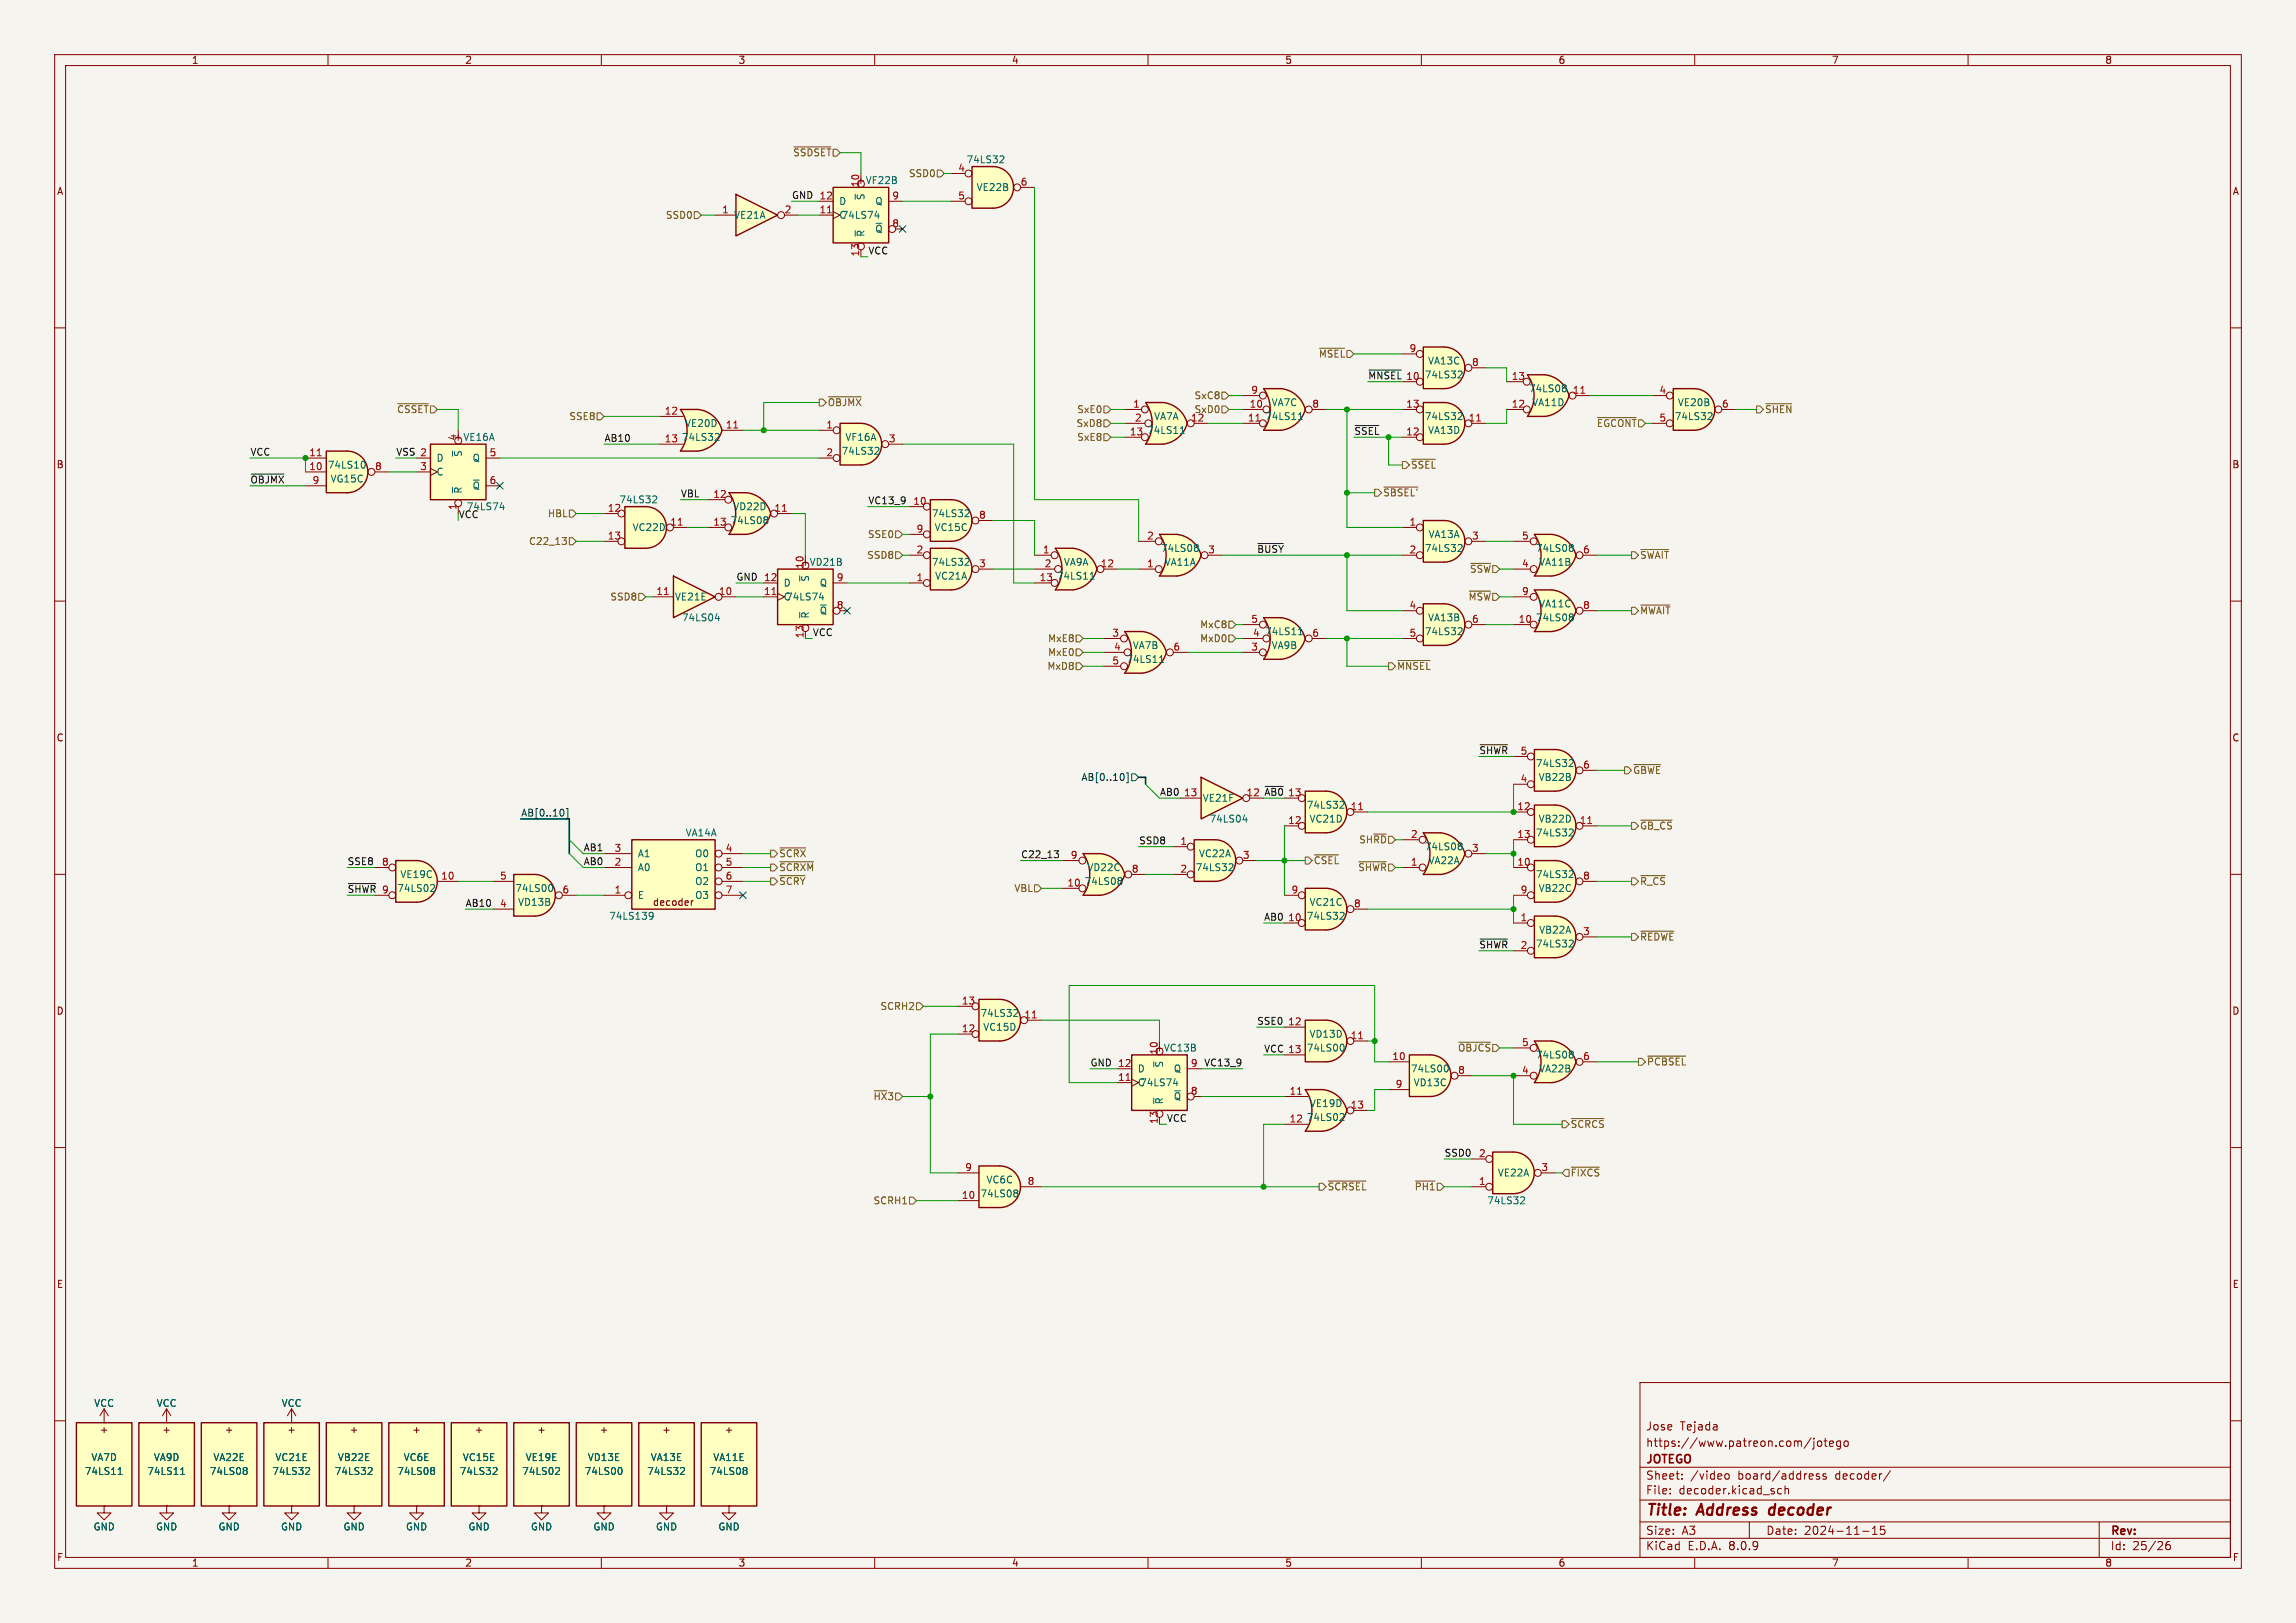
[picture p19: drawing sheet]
<svg xmlns="http://www.w3.org/2000/svg" width="420mm" height="297mm" viewBox="0 0 420 297" stroke-linecap="round" stroke-linejoin="round" font-family="sans-serif">
<defs><g id="words">
<g font-size="2.8" fill="#840000">
<text x="301" y="277.9">Title:</text>
<text x="310.6" y="277.9">Address</text>
<text x="324.5" y="277.9">decoder</text>
</g>
<g font-size="2.1" fill="#840000">
<text x="301" y="262">Jose</text>
<text x="307.3" y="262">Tejada</text>
<text x="301" y="268.2">JOTEGO</text>
<text x="301" y="265">https://www.patreon.com/jotego</text>
<text x="301" y="273.7">File:</text>
<text x="301" y="271">Sheet:</text>
<text x="307.1" y="273.7">decoder.kicad_sch</text>
<text x="309.2" y="271">/video</text>
<text x="317.9" y="271">board/address</text>
<text x="335.9" y="271">decoder/</text>
<text x="301" y="281.1">Size:</text>
<text x="307.6" y="281.1">A3</text>
<text x="323" y="281.1">Date:</text>
<text x="330" y="281.1">2024-11-15</text>
<text x="386" y="281.3">Rev:</text>
<text x="301" y="283.9">KiCad</text>
<text x="308.7" y="283.9">E.D.A.</text>
<text x="316.3" y="283.9">8.0.9</text>
<text x="386" y="283.9">Id:</text>
<text x="390.1" y="283.9">25/26</text>
</g>
<g font-size="1.8" fill="#840000">
<text x="35" y="11.9">1</text>
<text x="85" y="11.9">2</text>
<text x="135" y="11.9">3</text>
<text x="185" y="11.9">4</text>
<text x="235" y="11.9">5</text>
<text x="285" y="11.9">6</text>
<text x="335" y="11.9">7</text>
<text x="385" y="11.9">8</text>
<text x="10.3" y="35.9">A</text>
<text x="408.3" y="35.9">A</text>
<text x="10.3" y="85.9">B</text>
<text x="408.2" y="85.9">B</text>
<text x="10.3" y="135.9">C</text>
<text x="408.2" y="135.9">C</text>
<text x="119.3" y="166">decoder</text>
<text x="10.3" y="185.9">D</text>
<text x="408.2" y="185.9">D</text>
<text x="10.3" y="235.9">E</text>
<text x="408.3" y="235.9">E</text>
<text x="18.2" y="262.5">+</text>
<text x="29.6" y="262.5">+</text>
<text x="41" y="262.5">+</text>
<text x="52.4" y="262.5">+</text>
<text x="63.9" y="262.5">+</text>
<text x="75.3" y="262.5">+</text>
<text x="86.7" y="262.5">+</text>
<text x="98.2" y="262.5">+</text>
<text x="109.6" y="262.5">+</text>
<text x="121" y="262.5">+</text>
<text x="132.5" y="262.5">+</text>
<text x="10.3" y="285.9">F</text>
<text x="35" y="286.9">1</text>
<text x="85" y="286.9">2</text>
<text x="135" y="286.9">3</text>
<text x="185" y="286.9">4</text>
<text x="235" y="286.9">5</text>
<text x="285" y="286.9">6</text>
<text x="335" y="286.9">7</text>
<text x="385" y="286.9">8</text>
<text x="408.3" y="285.9">F</text>
</g>
<g font-size="1.8" fill="#725600">
<text x="145" y="28.8">~{SSDSET}</text>
<text x="166.2" y="32.6">SSD0</text>
<text x="121.7" y="40.2">SSD0</text>
<text x="241.1" y="65.6">~{MSEL}</text>
<text x="72.5" y="75.8">~{CSSET}</text>
<text x="104" y="77.1">SSE8</text>
<text x="151.3" y="74.5">~{OBJMX}</text>
<text x="196.9" y="75.8">SxE0</text>
<text x="217.8" y="77.2">12</text>
<text x="218.4" y="75.8">SxD0</text>
<text x="218.4" y="73.3">SxC8</text>
<text x="322.8" y="75.8">~{SHEN}</text>
<text x="196.8" y="78.3">SxD8</text>
<text x="196.9" y="80.9">SxE8</text>
<text x="258" y="86">~{SSEL}</text>
<text x="100.1" y="94.8">HBL</text>
<text x="252.9" y="91">~{SBSEL'}</text>
<text x="96.7" y="99.9">C22_13</text>
<text x="158.7" y="98.7">SSE0</text>
<text x="158.5" y="102.5">SSD8</text>
<text x="268.8" y="105">~{SSW}</text>
<text x="299.9" y="102.5">~{SWAIT}</text>
<text x="111.5" y="110.1">SSD8</text>
<text x="268.5" y="110.1">~{MSW}</text>
<text x="299.9" y="112.6">~{MWAIT}</text>
<text x="191.6" y="117.7">MxE8</text>
<text x="219.4" y="115.2">MxC8</text>
<text x="219.4" y="117.7">MxD0</text>
<text x="191.5" y="122.8">MxD8</text>
<text x="191.6" y="120.2">MxE0</text>
<text x="255.5" y="122.8">~{MNSEL}</text>
<text x="298.6" y="141.8">~{GBWE}</text>
<text x="248.5" y="154.5">SH~{RD}</text>
<text x="299.9" y="152">~{GB_CS}</text>
<text x="142.4" y="157.1">~{SCRX}</text>
<text x="142.4" y="159.6">~{SCRXM}</text>
<text x="240.2" y="158.3">~{CSEL}</text>
<text x="248.3" y="159.6">~{SHWR}</text>
<text x="142.4" y="162.2">~{SCRY}</text>
<text x="185.4" y="163.4">VBL</text>
<text x="299.9" y="162.2">~{R_CS}</text>
<text x="299.9" y="172.3">~{REDWE}</text>
<text x="161" y="185">SCRH2</text>
<text x="266.6" y="192.6">~{OBJCS}</text>
<text x="301.2" y="195.2">~{PCBSEL}</text>
<text x="159.7" y="201.5">~{HX}3</text>
<text x="287.2" y="206.6">~{SCRCS}</text>
<text x="287.2" y="215.5">~{FIXCS}</text>
<text x="159.7" y="220.6">SCRH1</text>
<text x="242.8" y="218">~{SCRSEL}</text>
<text x="258.7" y="218">~{PH1}</text>
</g>
<g font-size="1.8" fill="#006464">
<text x="156.6" y="33.9">+ VF22B</text>
<text x="176.7" y="30.1">74LS32</text>
<text x="178.5" y="35.2">VE22B</text>
<text x="134.2" y="40.2">VE21A</text>
<text x="153.4" y="40.2">C</text>
<text x="153.4" y="37.7">D</text>
<text x="153.8" y="40.2">74LS74</text>
<text x="158.3" y="36.7" transform="rotate(-90 158.3 36.7)">~{S}</text>
<text x="160" y="37.7">Q</text>
<text x="158.3" y="43.4" transform="rotate(-90 158.3 43.4)">~{R}</text>
<text x="160" y="42.8">~{Q}</text>
<text x="260.5" y="69.4">74LS32</text>
<text x="261.1" y="66.9">VA13C</text>
<text x="279.6" y="72">74LS08</text>
<text x="211" y="77.1">VA7A</text>
<text x="231.3" y="77.1">74LS11</text>
<text x="232.5" y="74.5">VA7C</text>
<text x="260.5" y="77.1">74LS32</text>
<text x="280.2" y="74.5">VA11D</text>
<text x="306.2" y="77.1">74LS32</text>
<text x="306.8" y="74.5">VE20B</text>
<text x="82.9" y="80.9">+ VE16A</text>
<text x="84.7" y="83.7" transform="rotate(-90 84.7 83.7)">~{S}</text>
<text x="124.6" y="80.9">74LS32</text>
<text x="125.2" y="78.3">VE20D</text>
<text x="153.8" y="83.4">74LS32</text>
<text x="154.5" y="80.9">VF16A</text>
<text x="209.7" y="79.6">74LS11</text>
<text x="261.1" y="79.6">VA13D</text>
<text x="59.9" y="86">74LS10</text>
<text x="60.4" y="88.5">VG15C</text>
<text x="79.8" y="84.7">D</text>
<text x="79.8" y="87.2">C</text>
<text x="86.4" y="84.7">Q</text>
<text x="86.4" y="89.8">~{Q}</text>
<text x="84.7" y="90.4" transform="rotate(-90 84.7 90.4)">~{R}</text>
<text x="85.3" y="93.6">74LS74</text>
<text x="113.2" y="92.3">74LS32</text>
<text x="134" y="93.6">VD22D</text>
<text x="170.4" y="94.8">74LS32</text>
<text x="115.6" y="97.4">VC22D</text>
<text x="133.5" y="96.1">74LS08</text>
<text x="170.9" y="97.4">VC15C</text>
<text x="212.3" y="101.2">74LS08</text>
<text x="260.5" y="101.2">74LS32</text>
<text x="261.2" y="98.7">VA13A</text>
<text x="280.8" y="101.2">74LS08</text>
<text x="143.3" y="107.5">D</text>
<text x="146.4" y="103.7">+ VD21B</text>
<text x="148.2" y="106.6" transform="rotate(-90 148.2 106.6)">~{S}</text>
<text x="149.9" y="107.5">Q</text>
<text x="170.4" y="103.7">74LS32</text>
<text x="171" y="106.3">VC21A</text>
<text x="193.2" y="106.3">74LS11</text>
<text x="194.5" y="103.7">VA9A</text>
<text x="213" y="103.7">VA11A</text>
<text x="281.4" y="103.7">VA11B</text>
<text x="123.4" y="110.1">VE21E</text>
<text x="124.6" y="113.9">74LS04</text>
<text x="143.3" y="110.1">C</text>
<text x="143.7" y="110.1">74LS74</text>
<text x="148.2" y="113.3" transform="rotate(-90 148.2 113.3)">~{R}</text>
<text x="149.9" y="112.6">~{Q}</text>
<text x="261.1" y="113.9">VA13B</text>
<text x="280.8" y="113.9">74LS08</text>
<text x="281.4" y="111.4">VA11C</text>
<text x="207.1" y="119">VA7B</text>
<text x="231.3" y="116.4">74LS11</text>
<text x="232.5" y="119">VA9B</text>
<text x="260.5" y="116.4">74LS32</text>
<text x="205.9" y="121.5">74LS11</text>
<text x="280.8" y="140.6">74LS32</text>
<text x="281.4" y="143.1">VB22B</text>
<text x="219.9" y="146.9">VE21F</text>
<text x="238.9" y="148.2">74LS32</text>
<text x="125.3" y="153.3">VA14A</text>
<text x="221.2" y="150.7">74LS04</text>
<text x="239.4" y="150.7">VC21D</text>
<text x="260.5" y="155.8">74LS08</text>
<text x="280.8" y="153.3">74LS32</text>
<text x="281.4" y="150.7">VB22D</text>
<text x="73.1" y="160.9">VE19C</text>
<text x="116.6" y="159.6">A0</text>
<text x="116.6" y="157.1">A1</text>
<text x="127.1" y="157.1">O0</text>
<text x="127.1" y="159.6">O1</text>
<text x="198.8" y="159.6">VD22C</text>
<text x="218.6" y="159.6">74LS32</text>
<text x="219.2" y="157.1">VC22A</text>
<text x="261.2" y="158.3">VA22A</text>
<text x="280.8" y="160.9">74LS32</text>
<text x="72.6" y="163.4">74LS02</text>
<text x="94.2" y="163.4">74LS00</text>
<text x="94.7" y="166">VD13B</text>
<text x="116.6" y="164.7">E</text>
<text x="127.1" y="162.2">O2</text>
<text x="127.1" y="164.7">O3</text>
<text x="198.3" y="162.2">74LS08</text>
<text x="239.4" y="166">VC21C</text>
<text x="281.4" y="163.4">VB22C</text>
<text x="111.3" y="168.5">74LS139</text>
<text x="238.9" y="168.5">74LS32</text>
<text x="280.8" y="173.6">74LS32</text>
<text x="281.4" y="171">VB22A</text>
<text x="179.2" y="186.3">74LS32</text>
<text x="179.8" y="188.8">VC15D</text>
<text x="239.4" y="190.1">VD13D</text>
<text x="208" y="196.4">D</text>
<text x="211.2" y="192.6">+ VC13B</text>
<text x="213" y="195.5" transform="rotate(-90 213 195.5)">~{S}</text>
<text x="214.6" y="196.4">Q</text>
<text x="238.9" y="192.6">74LS00</text>
<text x="258" y="196.4">74LS00</text>
<text x="280.8" y="193.9">74LS08</text>
<text x="281.4" y="196.4">VA22B</text>
<text x="208" y="199">C</text>
<text x="208.5" y="199">74LS74</text>
<text x="213" y="202.2" transform="rotate(-90 213 202.2)">~{R}</text>
<text x="214.6" y="201.5">~{Q}</text>
<text x="239.5" y="202.8">VE19D</text>
<text x="258.5" y="199">VD13C</text>
<text x="238.9" y="205.3">74LS02</text>
<text x="273.9" y="215.5">VE22A</text>
<text x="179.2" y="219.3">74LS08</text>
<text x="180.4" y="216.8">VC6C</text>
<text x="272" y="220.6">74LS32</text>
<text x="17.1" y="257.7">VCC</text>
<text x="28.6" y="257.7">VCC</text>
<text x="51.4" y="257.7">VCC</text>
<text x="16.6" y="267.6">VA7D</text>
<text x="28" y="267.6">VA9D</text>
<text x="38.9" y="267.6">VA22E</text>
<text x="50.3" y="267.6">VC21E</text>
<text x="61.7" y="267.6">VB22E</text>
<text x="73.7" y="267.6">VC6E</text>
<text x="84.6" y="267.6">VC15E</text>
<text x="96.1" y="267.6">VE19E</text>
<text x="107.4" y="267.6">VD13E</text>
<text x="118.9" y="267.6">VA13E</text>
<text x="130.4" y="267.6">VA11E</text>
<text x="15.4" y="270.1">74LS11</text>
<text x="26.8" y="270.1">74LS11</text>
<text x="38.3" y="270.1">74LS08</text>
<text x="49.7" y="270.1">74LS32</text>
<text x="61.1" y="270.1">74LS32</text>
<text x="72.6" y="270.1">74LS08</text>
<text x="84" y="270.1">74LS32</text>
<text x="95.4" y="270.1">74LS02</text>
<text x="106.9" y="270.1">74LS00</text>
<text x="118.3" y="270.1">74LS32</text>
<text x="129.7" y="270.1">74LS08</text>
<text x="17" y="280.3">GND</text>
<text x="28.4" y="280.3">GND</text>
<text x="39.9" y="280.3">GND</text>
<text x="51.3" y="280.3">GND</text>
<text x="62.7" y="280.3">GND</text>
<text x="74.2" y="280.3">GND</text>
<text x="85.6" y="280.3">GND</text>
<text x="97" y="280.3">GND</text>
<text x="108.5" y="280.3">GND</text>
<text x="119.9" y="280.3">GND</text>
<text x="131.3" y="280.3">GND</text>
</g>
<g font-size="1.8" fill="#a90000">
<text x="157.2" y="34.3" transform="rotate(-90 157.2 34.3)">10</text>
<text x="175.2" y="31.5">4</text>
<text x="186.6" y="34">6</text>
<text x="132" y="39.1">1</text>
<text x="143.4" y="39.1">2</text>
<text x="149.8" y="39.1">11</text>
<text x="163.1" y="41.7">8</text>
<text x="163.1" y="36.6">9</text>
<text x="175.2" y="36.6">5</text>
<text x="157.2" y="47" transform="rotate(-90 157.2 47)">13</text>
<text x="257.7" y="64.5">9</text>
<text x="257.1" y="69.6">10</text>
<text x="269.2" y="67.1">8</text>
<text x="276.4" y="69.6">13</text>
<text x="121.5" y="75.9">12</text>
<text x="207.2" y="74.7">1</text>
<text x="207.5" y="77.2">2</text>
<text x="228.2" y="77.2">11</text>
<text x="228.5" y="74.7">10</text>
<text x="228.8" y="72.1">9</text>
<text x="240" y="74.7">8</text>
<text x="257.1" y="74.7">13</text>
<text x="268.6" y="77.2">11</text>
<text x="276.4" y="74.7">12</text>
<text x="287.6" y="72.1">11</text>
<text x="303.5" y="72.1">4</text>
<text x="303.5" y="77.2">5</text>
<text x="314.9" y="74.7">6</text>
<text x="56.5" y="83.6">11</text>
<text x="83.6" y="80.7" transform="rotate(-90 83.6 80.7)">4</text>
<text x="89.5" y="83.6">5</text>
<text x="121.5" y="81">13</text>
<text x="132.7" y="78.5">11</text>
<text x="151.1" y="78.5">1</text>
<text x="151.1" y="83.6">2</text>
<text x="162.5" y="81">3</text>
<text x="206.6" y="79.8">13</text>
<text x="257.1" y="79.8">12</text>
<text x="56.5" y="86.1">10</text>
<text x="57.1" y="88.6">9</text>
<text x="68.5" y="86.1">8</text>
<text x="76.8" y="86.1">3</text>
<text x="89.5" y="88.6">6</text>
<text x="83.6" y="93.4" transform="rotate(-90 83.6 93.4)">1</text>
<text x="111.1" y="93.7">12</text>
<text x="130.4" y="91.2">12</text>
<text x="141.6" y="93.7">11</text>
<text x="167" y="92.5">10</text>
<text x="179" y="95">8</text>
<text x="111.1" y="98.8">13</text>
<text x="122.5" y="96.3">11</text>
<text x="130.4" y="96.3">13</text>
<text x="167.6" y="101.3">2</text>
<text x="167.6" y="97.5">9</text>
<text x="190.7" y="101.3">1</text>
<text x="209.7" y="98.8">2</text>
<text x="220.9" y="101.3">3</text>
<text x="257.7" y="96.3">1</text>
<text x="257.7" y="101.3">2</text>
<text x="269.2" y="98.8">3</text>
<text x="278.3" y="98.8">5</text>
<text x="289.5" y="101.3">6</text>
<text x="147.1" y="104.2" transform="rotate(-90 147.1 104.2)">10</text>
<text x="153" y="106.4">9</text>
<text x="167.6" y="106.4">1</text>
<text x="179" y="103.9">3</text>
<text x="190.1" y="106.4">13</text>
<text x="191" y="103.9">2</text>
<text x="201.3" y="103.9">12</text>
<text x="209.7" y="103.9">1</text>
<text x="278.3" y="103.9">4</text>
<text x="120" y="109">11</text>
<text x="131.4" y="109">10</text>
<text x="139.7" y="109">11</text>
<text x="153" y="111.5">8</text>
<text x="257.7" y="111.5">4</text>
<text x="278.3" y="109">9</text>
<text x="289.5" y="111.5">8</text>
<text x="147.1" y="116.9" transform="rotate(-90 147.1 116.9)">13</text>
<text x="203.4" y="116.6">3</text>
<text x="203.7" y="119.1">4</text>
<text x="214.6" y="119.1">6</text>
<text x="228.8" y="119.1">3</text>
<text x="228.8" y="114">5</text>
<text x="229.1" y="116.6">4</text>
<text x="240" y="116.6">6</text>
<text x="257.7" y="116.6">5</text>
<text x="269.2" y="114">6</text>
<text x="277.7" y="114">10</text>
<text x="203.4" y="121.7">5</text>
<text x="278.1" y="143.3">4</text>
<text x="289.5" y="140.7">6</text>
<text x="216.5" y="145.8">13</text>
<text x="227.9" y="145.8">12</text>
<text x="235.5" y="145.8">13</text>
<text x="247" y="148.3">11</text>
<text x="277.5" y="148.3">12</text>
<text x="112.3" y="156">3</text>
<text x="132.6" y="156">4</text>
<text x="215.8" y="154.7">1</text>
<text x="235.5" y="150.9">12</text>
<text x="258" y="153.4">2</text>
<text x="269.2" y="156">3</text>
<text x="277.5" y="153.4">13</text>
<text x="288.9" y="150.9">11</text>
<text x="69.8" y="158.5">8</text>
<text x="80.6" y="161">10</text>
<text x="91.4" y="161">5</text>
<text x="112.3" y="158.5">2</text>
<text x="132.6" y="158.5">5</text>
<text x="132.6" y="161">6</text>
<text x="195.8" y="157.2">9</text>
<text x="206.9" y="159.8">8</text>
<text x="215.8" y="159.8">2</text>
<text x="227.3" y="157.2">3</text>
<text x="258" y="158.5">1</text>
<text x="277.5" y="158.5">10</text>
<text x="289.5" y="161">8</text>
<text x="69.8" y="163.6">9</text>
<text x="91.4" y="166.1">4</text>
<text x="102.8" y="163.6">6</text>
<text x="112.3" y="163.6">1</text>
<text x="132.6" y="163.6">7</text>
<text x="195.2" y="162.3">10</text>
<text x="236.1" y="163.6">9</text>
<text x="247.6" y="166.1">8</text>
<text x="278.1" y="163.6">9</text>
<text x="235.5" y="168.7">10</text>
<text x="278.1" y="168.7">1</text>
<text x="289.5" y="171.2">3</text>
<text x="175.9" y="183.9">13</text>
<text x="175.9" y="189">12</text>
<text x="187.3" y="186.4">11</text>
<text x="235.5" y="187.7">12</text>
<text x="247" y="190.2">11</text>
<text x="278.3" y="191.5">5</text>
<text x="204.4" y="197.9">11</text>
<text x="211.8" y="193.1" transform="rotate(-90 211.8 193.1)">10</text>
<text x="217.7" y="195.3">9</text>
<text x="254.6" y="194.1">10</text>
<text x="266.6" y="196.6">8</text>
<text x="278.3" y="196.6">4</text>
<text x="289.5" y="194.1">6</text>
<text x="217.7" y="200.4">8</text>
<text x="235.8" y="200.4">11</text>
<text x="247" y="202.9">13</text>
<text x="255.2" y="199.1">9</text>
<text x="211.8" y="205.8" transform="rotate(-90 211.8 205.8)">13</text>
<text x="235.8" y="205.5">12</text>
<text x="176.5" y="214.4">9</text>
<text x="270.4" y="211.8">2</text>
<text x="281.9" y="214.4">3</text>
<text x="175.9" y="219.5">10</text>
<text x="187.9" y="216.9">8</text>
<text x="270.4" y="216.9">1</text>
</g>
<g font-size="1.8" fill="#0f0f0f">
<text x="144.8" y="36.5">GND 12</text>
<text x="158.7" y="46.6">VCC</text>
<text x="250.2" y="69.5">~{MNSEL}</text>
<text x="45.7" y="83.5">VCC</text>
<text x="72.4" y="83.5">VSS 2</text>
<text x="110.5" y="80.9">AB10</text>
<text x="45.7" y="88.6">~{OBJMX}</text>
<text x="124.5" y="91.1">VBL</text>
<text x="158.7" y="92.4">VC13_9</text>
<text x="229.9" y="101.3">~{BUSY}</text>
<text x="134.6" y="106.3">GND 12</text>
<text x="148.6" y="116.5">VCC</text>
<text x="270.5" y="138.1">~{SHWR}5</text>
<text x="212.1" y="145.7">AB0</text>
<text x="231.2" y="145.7">~{AB0}</text>
<text x="106.7" y="155.9">AB1</text>
<text x="208.3" y="154.6">SSD8</text>
<text x="63.5" y="158.4">SSE8</text>
<text x="106.7" y="158.4">AB0</text>
<text x="186.7" y="157.1">C22_13</text>
<text x="63.5" y="163.5">~{SHWR}</text>
<text x="85.1" y="166">AB10</text>
<text x="231.1" y="168.6">AB0</text>
<text x="270.5" y="173.6">~{SHWR}2</text>
<text x="229.9" y="187.6">SSE0</text>
<text x="199.4" y="195.2">GND 12</text>
<text x="220.2" y="195.2">VC13_9</text>
<text x="231.1" y="192.7">VCC 13</text>
<text x="213.4" y="205.4">VCC</text>
<text x="264.2" y="211.7">SSD0</text>
</g>
<g font-size="1.8" fill="#009600">
<text x="247.6" y="79.7">~{SSEL}</text>
<text x="292" y="78.3">~{EGCONT}</text>
<text x="83.8" y="94.9">VCC</text>
</g>
<g font-size="1.8" fill="#000084">
<text x="197.7" y="143.1">AB[0..10]</text>
<text x="95.2" y="149.5">AB[0..10]</text>
</g>
</g></defs>
<path d="M0 0h420v297h-420z" fill="#f5f4ef" stroke="#f5f4ef" stroke-width=".18"/>
<g fill="none" stroke="#840000" stroke-width=".18">
<path d="M10 10h400v277h-400zM12 12h396v273h-396zM60 10v2M110 10v2M160 10v2M210 10v2M260 10v2M310 10v2M360 10v2M10 60h2M408 60h2M10 110h2"/>
<path d="M408 110h2M10 160h2M408 160h2M10 210h2M408 210h2M300 253h108v32h-108zM10 260h2M300 278.5h108M300 274.5h108M300 268.5h108M305.5 273.2v.2M305.5 272.5v.1"/>
<path d="M307.7 270.5v.2M307.7 269.8v.1M315.7 269.8l.3-.1 .3 .3v.4l-.3 .3-.3-.1-.2-.2v-.4zM320 278.5v3M325.9 272.5l-.5-.1-.2 .3v.4l.1 .2h.6M326.5 272.5l.2-.1 .4 .1 .1 .9M326.5 271.9v1.5M331.3 263.1l-1.3 1.9M331.8 263.2v.1M331.8 263.7v1.3l-.3 .2M332.5 263.8l.2-.1 .5 .1v.6l-.1 .2-.4 .1-.2-.2zM332.8 269.8l-.4-.1-.2 .2 .1 .2 .5 .2v.3h-.6"/>
<path d="M333.7 263.7h.5M333.9 263.2v1.3l.3 .2M334 269.8l-.3-.1-.3 .2 .1 .2 .5 .2v.3h-.6M334.7 264.2l.7-.2-.1-.2-.4-.1-.2 .2v.7h.6M336.7 263.7v1.2l-.3 .3-.4-.1M336.7 263.8l-.5-.1-.3 .3v.4l.2 .2h.6M337.4 263.8l.2-.1 .4 .1 .1 .6-.2 .2-.3 .1-.2-.2zM342.5 279.7l.4-.4v1.5M344.7 279.3h-.7l-.1 .7 .3-.1h.5l.1 .2-.1 .5-.2 .2-.6-.2M345.8 269.1l-1.3 1.9M384 278.5v6.5M408 260h2"/>
<path d="M60 285v2M110 285v2M160 285v2M210 285v2M260 285v2M300 281.5h108M310 285v2M340.7 280.2h1.2M342.5 280.8h.9M360 285v2M396.9 282.1a.59 .59 0 0 0-.7 .6v.6l.1 .2 .4 .1 .2-.2 .1-.5-.1-.2h-.5l-.2 .2"/>
</g>
<path d="M323.8 276.1l-.2 .7 .3 .4" fill="none" stroke="#840000" stroke-width=".4"/>
<path d="M82.5 260.3h10.2v15.3h-10.2z" fill="#ffffc2"/>
<path d="M82.5 260.3h10.2v15.3h-10.2z" fill="none" stroke="#840000" stroke-width=".25"/>
<path d="M90.4 268.5l.4 .1 .1 .3-.8 .9h.8" fill="none" stroke="#006464" stroke-width=".18"/>
<path d="M234.3 113a5.2 5.2 0 0 1 4.5 3.8l-5.1 1.4z" fill="#ffffc2" stroke="#ffffc2" stroke-width=".18"/>
<path d="M231.1 113h3.2M231.1 120.7h3.2" fill="none" stroke="#ffffc2" stroke-width=".18"/>
<path d="M231.1 113h3.2v7.7h-3.2a6.6 6.6 0 0 0 0-7.7z" fill="#ffffc2"/>
<path d="M233.8 115.5l5 1.3a5.1 5.1 0 0 1-4.5 3.9z" fill="#ffffc2" stroke="#ffffc2" stroke-width=".18"/>
<path d="M231.1 113h3.2a5.2 5.2 0 0 1 4.5 3.8 5.1 5.1 0 0 1-4.5 3.9h-3.2a6.6 6.6 0 0 0 0-7.7z" fill="none" stroke="#840000" stroke-width=".25"/>
<g fill="none" stroke="#840000" stroke-width=".18">
<path d="M227.3 119.4h3.1M227.3 116.8h3.7M227.3 114.3h3.1M240 116.8h2.6M87.6 275.6v1.3h1.3l-1.3 1.2-1.2-1.2h1.2M87.6 275.6h.1"/>
<circle cx="231" cy="114.3" r=".63"/>
<circle cx="231" cy="119.4" r=".63"/>
<circle cx="231.6" cy="116.8" r=".63"/>
<circle cx="239.4" cy="116.8" r=".63"/>
</g>
<path d="M237.5 116.1h.7M237.6 115.2l.3-.3v1.2" fill="none" stroke="#006464" stroke-width=".18"/>
<path d="M94 260.3h10.1v15.3h-10.1z" fill="#ffffc2"/>
<path d="M94 260.3h10.1v15.3h-10.1z" fill="none" stroke="#840000" stroke-width=".25"/>
<path d="M101.8 268.5l.4 .1 .2 .3-.8 .9h.8" fill="none" stroke="#006464" stroke-width=".18"/>
<path d="M135.9 92.6l5.1 1.4a5.2 5.2 0 0 1-4.4 3.8z" fill="#ffffc2" stroke="#ffffc2" stroke-width=".18"/>
<path d="M133.3 97.8h3.2M133.3 90.2h3.2" fill="none" stroke="#ffffc2" stroke-width=".18"/>
<path d="M133.3 90.2h3.2v7.6h-3.2a6.7 6.7 0 0 0 0-7.6z" fill="#ffffc2"/>
<g fill="#ffffc2" stroke="#ffffc2" stroke-width=".18">
<path d="M136.6 90.2a5.1 5.1 0 0 1 4.4 3.8l-5 1.3z"/>
<path d="M222.2 153.7a3.8 3.8 0 0 1 3.8 3.8 3.8 3.8 0 0 1-3.8 3.8z"/>
</g>
<path d="M136.5 90.2h-3.2a6.6 6.6 0 0 1 0 7.6h3.2M136.6 90.2a5.1 5.1 0 0 1 4.4 3.8 5.2 5.2 0 0 1-4.4 3.8" fill="none" stroke="#840000" stroke-width=".25"/>
<g fill="none" stroke="#840000" stroke-width=".18">
<path d="M129.5 91.4h3.1M129.5 96.5h3.1M142.2 94h2.6"/>
<circle cx="133.2" cy="96.5" r=".63"/>
<circle cx="133.2" cy="91.4" r=".63"/>
<circle cx="141.6" cy="94" r=".63"/>
</g>
<path d="M143.1 93.6h.7" fill="none" stroke="#a90000" stroke-width=".18"/>
<path d="M140 94.6h.2l.3 .2-.3 .3M140 95.1h.2M140.2 95.1l.3 .2v.3l-.2 .2h-.3" fill="none" stroke="#006464" stroke-width=".18"/>
<path d="M218.4 153.7h3.8v7.6h-3.8z" fill="#ffffc2"/>
<path d="M218.4 153.7h3.8a3.8 3.8 0 0 1 3.8 3.8 3.8 3.8 0 0 1-3.8 3.8h-3.8z" fill="none" stroke="#840000" stroke-width=".25"/>
<g fill="none" stroke="#840000" stroke-width=".18">
<path d="M214.6 154.9h2.6M227.3 157.5h2.6M214.6 160h2.6"/>
<circle cx="217.8" cy="154.9" r=".63"/>
<circle cx="226.7" cy="157.5" r=".63"/>
<circle cx="217.8" cy="160" r=".63"/>
</g>
<path d="M225 158.1h.4l.1 .3-.7 .9h.7" fill="none" stroke="#006464" stroke-width=".18"/>
<path d="M219.7 142.2l7.6 3.9-7.6 3.8z" fill="#ffffc2"/>
<path d="M219.7 142.2l7.6 3.9-7.6 3.8z" fill="none" stroke="#840000" stroke-width=".25"/>
<g fill="none" stroke="#840000" stroke-width=".18">
<path d="M215.9 146.1h3.8M228.6 146.1h2.5"/>
<circle cx="228" cy="146" r=".63"/>
</g>
<path d="M227.4 150h.7M228 149.6v.8" fill="none" stroke="#006464" stroke-width=".18"/>
<path d="M118.1 92.7a3.8 3.8 0 0 1 3.8 3.8 3.8 3.8 0 0 1-3.8 3.8z" fill="#ffffc2" stroke="#ffffc2" stroke-width=".18"/>
<path d="M114.3 92.7h3.8v7.6h-3.8z" fill="#ffffc2"/>
<path d="M114.3 92.7h3.8a3.8 3.8 0 0 1 3.8 3.8 3.8 3.8 0 0 1-3.8 3.8h-3.8z" fill="none" stroke="#840000" stroke-width=".25"/>
<g fill="none" stroke="#840000" stroke-width=".18">
<path d="M110.5 94h2.5M110.5 99.1h2.5M123.2 96.5h2.5"/>
<circle cx="113.7" cy="94" r=".63"/>
<circle cx="113.7" cy="99.1" r=".63"/>
<circle cx="122.6" cy="96.5" r=".63"/>
</g>
<path d="M124.1 96.1h.7" fill="none" stroke="#a90000" stroke-width=".18"/>
<path d="M119.6 90.7l.4 .1 .1 .3-.8 .9h.8" fill="none" stroke="#006464" stroke-width=".18"/>
<path d="M123.2 105.4l7.6 3.8-7.6 3.8z" fill="#ffffc2"/>
<path d="M123.2 105.4l7.6 3.8-7.6 3.8z" fill="none" stroke="#840000" stroke-width=".25"/>
<g fill="none" stroke="#840000" stroke-width=".18">
<path d="M119.4 109.2h3.8M132.1 109.2h2.5"/>
<circle cx="131.4" cy="109.2" r=".63"/>
</g>
<path d="M121.5 108.8h.8" fill="none" stroke="#a90000" stroke-width=".18"/>
<path d="M130.8 113.2h.8M131.4 112.8v.8" fill="none" stroke="#006464" stroke-width=".18"/>
<path d="M208.3 118l5.1 1.4a5.2 5.2 0 0 1-4.5 3.8z" fill="#ffffc2" stroke="#ffffc2" stroke-width=".18"/>
<path d="M205.7 115.6h3.2M205.7 123.2h3.2" fill="none" stroke="#ffffc2" stroke-width=".18"/>
<path d="M205.7 115.6h3.2v7.6h-3.2a6.7 6.7 0 0 0 0-7.6z" fill="#ffffc2"/>
<g fill="#ffffc2" stroke="#ffffc2" stroke-width=".18">
<path d="M208.9 115.6a5.1 5.1 0 0 1 4.5 3.8l-5 1.3z"/>
<path d="M200.7 158.7l5 1.3a5.2 5.2 0 0 1-4.4 3.8z"/>
</g>
<path d="M208.9 115.6h-3.2a6.6 6.6 0 0 1 0 7.6h3.2M208.9 115.6a5.1 5.1 0 0 1 4.5 3.8M213.4 119.4a5.2 5.2 0 0 1-4.5 3.8" fill="none" stroke="#840000" stroke-width=".25"/>
<g fill="none" stroke="#840000" stroke-width=".18">
<path d="M201.9 116.8h3.1M201.9 119.4h3.7M214.6 119.4h2.6M201.9 121.9h3.1M64.8 275.6v1.3h1.2l-1.2 1.2-1.3-1.2h1.3M64.8 275.6h.1"/>
<circle cx="205.6" cy="116.8" r=".63"/>
<circle cx="206.2" cy="119.4" r=".63"/>
<circle cx="214" cy="119.4" r=".63"/>
<circle cx="205.6" cy="121.9" r=".63"/>
</g>
<path d="M212.1 121.2h.7M212.2 120.3l.3-.3v1.2" fill="none" stroke="#006464" stroke-width=".18"/>
<path d="M198.1 156.2h3.2M198.1 163.8h3.2" fill="none" stroke="#ffffc2" stroke-width=".18"/>
<path d="M198.1 156.2h3.2v7.6h-3.2a6.7 6.7 0 0 0 0-7.6z" fill="#ffffc2"/>
<g fill="#ffffc2" stroke="#ffffc2" stroke-width=".18">
<path d="M201.3 156.2a5.1 5.1 0 0 1 4.4 3.8l-4.9 1.3z"/>
<path d="M242.6 144.8a3.8 3.8 0 0 1 3.8 3.8 3.8 3.8 0 0 1-3.8 3.8z"/>
</g>
<path d="M198.1 156.2h3.2a5.1 5.1 0 0 1 4.4 3.8 5.2 5.2 0 0 1-4.4 3.8h-3.2a6.6 6.6 0 0 0 0-7.6z" fill="none" stroke="#840000" stroke-width=".25"/>
<g fill="none" stroke="#840000" stroke-width=".18">
<path d="M194.3 157.5h3.1M194.3 162.6h3.1M207 160h2.5"/>
<circle cx="198" cy="157.5" r=".63"/>
<circle cx="198" cy="162.6" r=".63"/>
<circle cx="206.4" cy="160" r=".63"/>
</g>
<path d="M204.7 160.6h.3l.2 .2-.2 .3M204.7 161.1h.3M205 161.1l.2 .3v.2l-.1 .2-.4 .1" fill="none" stroke="#006464" stroke-width=".18"/>
<path d="M238.8 144.8h3.8v7.6h-3.8z" fill="#ffffc2"/>
<path d="M238.8 144.8h3.8a3.8 3.8 0 0 1 3.8 3.8 3.8 3.8 0 0 1-3.8 3.8h-3.8z" fill="none" stroke="#840000" stroke-width=".25"/>
<g fill="none" stroke="#840000" stroke-width=".18">
<path d="M234.9 151.1h2.6M234.9 146.1h2.6M247.6 148.6h2.6"/>
<circle cx="238.1" cy="146" r=".63"/>
<circle cx="238.1" cy="151.1" r=".63"/>
<circle cx="247" cy="148.6" r=".63"/>
</g>
<path d="M248.5 148.2h.8" fill="none" stroke="#a90000" stroke-width=".18"/>
<path d="M245.3 146.6l.4 .1 .2 .3-.8 .9h.8" fill="none" stroke="#006464" stroke-width=".18"/>
<path d="M284.5 157.5a3.8 3.8 0 0 1 3.8 3.8 3.8 3.8 0 0 1-3.8 3.8z" fill="#ffffc2" stroke="#ffffc2" stroke-width=".18"/>
<path d="M280.7 157.5h3.8v7.6h-3.8z" fill="#ffffc2"/>
<path d="M280.7 157.5h3.8a3.8 3.8 0 0 1 3.8 3.8 3.8 3.8 0 0 1-3.8 3.8h-3.8z" fill="none" stroke="#840000" stroke-width=".25"/>
<g fill="none" stroke="#840000" stroke-width=".18">
<path d="M276.9 158.8h2.5M276.9 163.8h2.5M289.6 161.3h2.5"/>
<circle cx="280" cy="158.7" r=".63"/>
<circle cx="280" cy="163.8" r=".63"/>
<circle cx="288.9" cy="161.3" r=".63"/>
</g>
<path d="M287.2 159.3l.5 .1 .1 .3-.8 .9h.8" fill="none" stroke="#006464" stroke-width=".18"/>
<path d="M284.5 167.6a3.8 3.8 0 0 1 3.8 3.9 3.8 3.8 0 0 1-3.8 3.8z" fill="#ffffc2" stroke="#ffffc2" stroke-width=".18"/>
<path d="M280.7 167.6h3.8v7.7h-3.8z" fill="#ffffc2"/>
<path d="M280.7 167.6h3.8a3.8 3.8 0 0 1 3.8 3.9 3.8 3.8 0 0 1-3.8 3.8h-3.8z" fill="none" stroke="#840000" stroke-width=".25"/>
<g fill="none" stroke="#840000" stroke-width=".18">
<path d="M276.9 168.9h2.5M289.6 171.5h2.5"/>
<circle cx="280" cy="174" r=".63"/>
<circle cx="280" cy="168.9" r=".63"/>
<circle cx="288.9" cy="171.4" r=".63"/>
</g>
<path d="M287.2 172l.5 .1 .1 .3-.8 .9h.8" fill="none" stroke="#006464" stroke-width=".18"/>
<path d="M284.5 147.3a3.8 3.8 0 0 1 3.8 3.8 3.8 3.8 0 0 1-3.8 3.8z" fill="#ffffc2" stroke="#ffffc2" stroke-width=".18"/>
<path d="M280.7 147.3h3.8v7.6h-3.8z" fill="#ffffc2"/>
<path d="M280.7 147.3h3.8a3.8 3.8 0 0 1 3.8 3.8 3.8 3.8 0 0 1-3.8 3.8h-3.8z" fill="none" stroke="#840000" stroke-width=".25"/>
<g fill="none" stroke="#840000" stroke-width=".18">
<path d="M276.9 148.6h2.5M276.9 153.7h2.5M289.6 151.1h2.5"/>
<circle cx="280" cy="148.6" r=".63"/>
<circle cx="280" cy="153.7" r=".63"/>
<circle cx="288.9" cy="151.1" r=".63"/>
</g>
<path d="M290.4 150.7h.8" fill="none" stroke="#a90000" stroke-width=".18"/>
<path d="M287.2 151.7l.5 .1 .1 .3-.8 .9h.8" fill="none" stroke="#006464" stroke-width=".18"/>
<path d="M263.6 152.4a5.2 5.2 0 0 1 4.4 3.8l-5 1.4z" fill="#ffffc2" stroke="#ffffc2" stroke-width=".18"/>
<path d="M260.3 152.4h3.2M260.3 160h3.2" fill="none" stroke="#ffffc2" stroke-width=".18"/>
<path d="M260.3 152.4h3.2v7.6h-3.2a6.6 6.6 0 0 0 0-7.6z" fill="#ffffc2"/>
<path d="M263 154.9l5 1.3a5.1 5.1 0 0 1-4.4 3.8z" fill="#ffffc2" stroke="#ffffc2" stroke-width=".18"/>
<path d="M260.3 152.4h3.2a5.2 5.2 0 0 1 4.5 3.8 5.1 5.1 0 0 1-4.4 3.8h-3.3a6.6 6.6 0 0 0 0-7.6z" fill="none" stroke="#840000" stroke-width=".25"/>
<g fill="none" stroke="#840000" stroke-width=".18">
<path d="M256.5 158.8h3.1M256.5 153.7h3.1M269.2 156.2h2.6"/>
<circle cx="260.2" cy="153.7" r=".63"/>
<circle cx="260.2" cy="158.7" r=".63"/>
<circle cx="268.6" cy="156.2" r=".63"/>
</g>
<path d="M267 154.2h.2l.3 .3-.3 .3M267 154.8h.2M267.2 154.8l.3 .2v.3l-.2 .2h-.3" fill="none" stroke="#006464" stroke-width=".18"/>
<path d="M59.7 260.3h10.1v15.3h-10.1z" fill="#ffffc2"/>
<path d="M59.7 260.3h10.1v15.3h-10.1z" fill="none" stroke="#840000" stroke-width=".25"/>
<path d="M67.5 268.5l.4 .1 .2 .3-.8 .9h.8" fill="none" stroke="#006464" stroke-width=".18"/>
<path d="M76.2 275.6v1.3h1.3l-1.3 1.2-1.3-1.2h1.3M76.2 275.6h.1" fill="none" stroke="#840000" stroke-width=".18"/>
<path d="M36.8 260.3h10.2v15.3h-10.2z" fill="#ffffc2"/>
<path d="M36.8 260.3h10.2v15.3h-10.2z" fill="none" stroke="#840000" stroke-width=".25"/>
<path d="M44.7 268.5h.3l.2 .3-.2 .3M44.7 269.1h.3M45 269.1l.2 .2v.3l-.1 .2h-.4" fill="none" stroke="#006464" stroke-width=".18"/>
<path d="M174 100.3a3.8 3.8 0 0 1 3.8 3.8 3.8 3.8 0 0 1-3.8 3.9z" fill="#ffffc2" stroke="#ffffc2" stroke-width=".18"/>
<path d="M170.2 100.3h3.8v7.7h-3.8z" fill="#ffffc2"/>
<path d="M170.2 100.3h3.8a3.8 3.8 0 0 1 3.8 3.8 3.8 3.8 0 0 1-3.8 3.9h-3.8z" fill="none" stroke="#840000" stroke-width=".25"/>
<g fill="none" stroke="#840000" stroke-width=".18">
<path d="M166.4 106.7h2.5M166.4 101.6h2.5M179.1 104.1h2.5M30.5 257.8l-.8 1.3M30.5 257.8v2.5M30.5 257.8l.7 1.3M19 275.6v1.3h1.3l-1.3 1.2-1.2-1.2h1.2M19 275.6h.1M30.5 260.3h.1"/>
<circle cx="169.5" cy="101.6" r=".63"/>
<circle cx="169.5" cy="106.7" r=".63"/>
<circle cx="178.4" cy="104.1" r=".63"/>
</g>
<path d="M176.7 102.2h.5l.1 .3-.8 .9h.8" fill="none" stroke="#006464" stroke-width=".18"/>
<path d="M63.5 82.6a3.8 3.8 0 0 1 3.8 3.8 3.8 3.8 0 0 1-3.8 3.8z" fill="#ffffc2" stroke="#ffffc2" stroke-width=".18"/>
<path d="M59.7 82.6h3.8v7.6h-3.8z" fill="#ffffc2"/>
<path d="M59.7 82.6h3.8a3.8 3.8 0 0 1 3.8 3.8 3.8 3.8 0 0 1-3.8 3.8h-3.8z" fill="none" stroke="#840000" stroke-width=".25"/>
<g fill="none" stroke="#840000" stroke-width=".18">
<path d="M55.9 86.4h3.8M55.9 83.8h3.8M55.9 88.9h3.8M68.6 86.4h2.5"/>
<circle cx="67.9" cy="86.4" r=".63"/>
</g>
<path d="M58 83.4h.8" fill="none" stroke="#a90000" stroke-width=".18"/>
<path d="M66.5 84.4a.79 .79 0 0 1 0 1.3" fill="none" stroke="#006464" stroke-width=".18"/>
<path d="M25.4 260.3h10.2v15.3h-10.2z" fill="#ffffc2"/>
<path d="M25.4 260.3h10.2v15.3h-10.2z" fill="none" stroke="#840000" stroke-width=".25"/>
<path d="M33.1 269.8h.7M33.2 268.9l.2-.4v1.3" fill="none" stroke="#006464" stroke-width=".18"/>
<path d="M215.3 97.8a5.2 5.2 0 0 1 4.4 3.8l-5 1.4z" fill="#ffffc2" stroke="#ffffc2" stroke-width=".18"/>
<path d="M212.1 97.8h3.2M212.1 105.4h3.2" fill="none" stroke="#ffffc2" stroke-width=".18"/>
<path d="M212.1 97.8h3.2v7.6h-3.2a6.6 6.6 0 0 0 0-7.6z" fill="#ffffc2"/>
<path d="M214.7 100.3l5 1.3a5.1 5.1 0 0 1-4.4 3.8z" fill="#ffffc2" stroke="#ffffc2" stroke-width=".18"/>
<path d="M215.3 97.8h-3.2a6.6 6.6 0 0 1 0 7.6h3.2M215.3 97.8a5.2 5.2 0 0 1 4.4 3.8 5.1 5.1 0 0 1-4.4 3.8" fill="none" stroke="#840000" stroke-width=".25"/>
<g fill="none" stroke="#840000" stroke-width=".18">
<path d="M208.3 99.1h3M208.3 104.1h3M221 101.6h2.5"/>
<circle cx="212" cy="99.1" r=".63"/>
<circle cx="212" cy="104.1" r=".63"/>
<circle cx="220.3" cy="101.6" r=".63"/>
</g>
<path d="M218.7 99.6h.3l.2 .3-.2 .3M218.7 100.2h.3M219 100.2l.2 .2v.3l-.1 .1-.4 .1" fill="none" stroke="#006464" stroke-width=".18"/>
<path d="M14 260.3h10.1v15.3h-10.1z" fill="#ffffc2"/>
<path d="M14 260.3h10.1v15.3h-10.1z" fill="none" stroke="#840000" stroke-width=".25"/>
<path d="M21.6 269.8h.7M21.7 268.9l.3-.4v1.3" fill="none" stroke="#006464" stroke-width=".18"/>
<path d="M30.5 275.6v1.3h1.2l-1.2 1.2-1.3-1.2h1.3M30.5 275.6h.1" fill="none" stroke="#840000" stroke-width=".18"/>
<path d="M78.7 81.3h10.2v10.1h-10.2z" fill="#ffffc2"/>
<path d="M78.7 81.3h10.2v10.1h-10.2z" fill="none" stroke="#840000" stroke-width=".25"/>
<g fill="none" stroke="#840000" stroke-width=".18">
<path d="M83.8 78.7v1.3M76.2 83.8h2.5M76.2 86.4h2.5M78.7 85.7l1.3 .7-1.3 .6M83.8 92.7v1.3M88.9 83.8h2.5M88.9 88.9h2.5"/>
<circle cx="83.8" cy="92.1" r=".63"/>
</g>
<path d="M82.8 89.2v1M91.5 92.9h.8M92.1 92.4v.9" fill="none" stroke="#006464" stroke-width=".18"/>
<path d="M174 91.4a3.8 3.8 0 0 1 3.8 3.9 3.8 3.8 0 0 1-3.8 3.8z" fill="#ffffc2" stroke="#ffffc2" stroke-width=".18"/>
<path d="M170.2 91.4h3.8v7.7h-3.8z" fill="#ffffc2"/>
<path d="M170.2 91.4h3.8a3.8 3.8 0 0 1 3.8 3.9 3.8 3.8 0 0 1-3.8 3.8h-3.8z" fill="none" stroke="#840000" stroke-width=".25"/>
<g fill="none" stroke="#840000" stroke-width=".18">
<path d="M166.4 92.7h2.5M166.4 97.8h2.5M179.1 95.3h2.5"/>
<circle cx="169.5" cy="92.7" r=".63"/>
<circle cx="169.5" cy="97.8" r=".63"/>
<circle cx="178.4" cy="95.2" r=".63"/>
</g>
<path d="M176.7 93.3h.5l.1 .4-.8 .9h.8" fill="none" stroke="#006464" stroke-width=".18"/>
<path d="M242.6 162.6a3.8 3.8 0 0 1 3.8 3.8 3.8 3.8 0 0 1-3.8 3.8z" fill="#ffffc2" stroke="#ffffc2" stroke-width=".18"/>
<path d="M238.8 162.6h3.8v7.6h-3.8z" fill="#ffffc2"/>
<path d="M238.8 162.6h3.8a3.8 3.8 0 0 1 3.8 3.8 3.8 3.8 0 0 1-3.8 3.8h-3.8z" fill="none" stroke="#840000" stroke-width=".25"/>
<g fill="none" stroke="#840000" stroke-width=".18">
<path d="M234.9 168.9h2.6M234.9 163.8h2.6M247.6 166.4h2.6"/>
<circle cx="238.1" cy="168.9" r=".63"/>
<circle cx="238.1" cy="163.8" r=".63"/>
<circle cx="247" cy="166.4" r=".63"/>
</g>
<path d="M245.3 166.9l.4 .1 .2 .3-.8 .9h.8" fill="none" stroke="#006464" stroke-width=".18"/>
<path d="M195.6 102.8l5.1 1.3a5.2 5.2 0 0 1-4.5 3.9z" fill="#ffffc2" stroke="#ffffc2" stroke-width=".18"/>
<path d="M193 108h3.2M193 100.3h3.2" fill="none" stroke="#ffffc2" stroke-width=".18"/>
<path d="M193 100.3h3.2v7.7h-3.2a6.7 6.7 0 0 0 0-7.7z" fill="#ffffc2"/>
<g fill="#ffffc2" stroke="#ffffc2" stroke-width=".18">
<path d="M196.2 100.3a5.1 5.1 0 0 1 4.5 3.8l-5 1.3z"/>
<path d="M127.1 77.4l5 1.3a5.2 5.2 0 0 1-4.4 3.9z"/>
</g>
<path d="M193 100.3h3.2a5.1 5.1 0 0 1 4.5 3.8 5.2 5.2 0 0 1-4.5 3.9h-3.2a6.6 6.6 0 0 0 0-7.7z" fill="none" stroke="#840000" stroke-width=".25"/>
<g fill="none" stroke="#840000" stroke-width=".18">
<path d="M189.2 101.6h3.1M189.2 104.1h3.7M189.2 106.7h3.1M201.9 104.1h2.6M19 257.8l-.7 1.3M19 257.8v2.5M19 257.8l.8 1.3M19 260.3h.1"/>
<circle cx="192.9" cy="106.7" r=".63"/>
<circle cx="192.9" cy="101.6" r=".63"/>
<circle cx="193.5" cy="104.1" r=".63"/>
<circle cx="201.3" cy="104.1" r=".63"/>
</g>
<path d="M199.4 106h.7M199.5 105l.3-.3v1.3" fill="none" stroke="#006464" stroke-width=".18"/>
<path d="M124.5 74.9h3.1M124.5 82.6h3.1" fill="none" stroke="#ffffc2" stroke-width=".18"/>
<path d="M124.5 74.9h3.1v7.7h-3.1a6.7 6.7 0 0 0 0-7.7z" fill="#ffffc2"/>
<path d="M127.7 74.9a5.1 5.1 0 0 1 4.4 3.8l-5 1.3z" fill="#ffffc2" stroke="#ffffc2" stroke-width=".18"/>
<path d="M127.6 74.9h-3.1a6.6 6.6 0 0 1 0 7.7h3.1M127.7 74.9a5.1 5.1 0 0 1 4.4 3.8 5.2 5.2 0 0 1-4.4 3.9" fill="none" stroke="#840000" stroke-width=".25"/>
<path d="M120.6 76.2h4.4M132.1 78.7h3.8M120.6 81.3h4.4" fill="none" stroke="#840000" stroke-width=".18"/>
<path d="M134.2 78.3h.8" fill="none" stroke="#a90000" stroke-width=".18"/>
<path d="M131 79.3l.4 .1 .2 .3-.8 .9h.8" fill="none" stroke="#006464" stroke-width=".18"/>
<path d="M71.1 260.3h10.2v15.3h-10.2z" fill="#ffffc2"/>
<path d="M71.1 260.3h10.2v15.3h-10.2z" fill="none" stroke="#840000" stroke-width=".25"/>
<path d="M79 268.5h.3l.2 .3-.2 .3M79 269.1h.3M79.3 269.1l.2 .2v.3l-.1 .2h-.4" fill="none" stroke="#006464" stroke-width=".18"/>
<path d="M182.9 213.4a3.8 3.8 0 0 1 3.8 3.8 3.8 3.8 0 0 1-3.8 3.8z" fill="#ffffc2" stroke="#ffffc2" stroke-width=".18"/>
<path d="M179.1 213.4h3.8v7.6h-3.8z" fill="#ffffc2"/>
<path d="M179.1 213.4h3.8a3.8 3.8 0 0 1 3.8 3.8 3.8 3.8 0 0 1-3.8 3.8h-3.8z" fill="none" stroke="#840000" stroke-width=".25"/>
<path d="M175.3 219.7h3.8M175.3 214.6h3.8M186.7 217.2h3.8" fill="none" stroke="#840000" stroke-width=".18"/>
<path d="M185.7 217.7h.2l.3 .3-.3 .3M185.7 218.3h.2M185.9 218.3l.3 .2v.3l-.1 .2h-.4" fill="none" stroke="#006464" stroke-width=".18"/>
<path d="M233.7 73.6l5.1 1.3a5.2 5.2 0 0 1-4.5 3.8z" fill="#ffffc2" stroke="#ffffc2" stroke-width=".18"/>
<path d="M231.1 78.7h3.2M231.1 71.1h3.2" fill="none" stroke="#ffffc2" stroke-width=".18"/>
<path d="M231.1 71.1h3.2v7.6h-3.2a6.7 6.7 0 0 0 0-7.6z" fill="#ffffc2"/>
<g fill="#ffffc2" stroke="#ffffc2" stroke-width=".18">
<path d="M234.3 71.1a5.1 5.1 0 0 1 4.5 3.8l-5 1.3z"/>
<path d="M212.1 76.1l5.1 1.4a5.2 5.2 0 0 1-4.4 3.8z"/>
</g>
<path d="M238.8 74.9a5.2 5.2 0 0 1-4.5 3.8h-3.2a6.6 6.6 0 0 0 0-7.6h3.2a5.1 5.1 0 0 1 4.5 3.8" fill="none" stroke="#840000" stroke-width=".25"/>
<g fill="none" stroke="#840000" stroke-width=".18">
<path d="M227.3 74.9h3.7M227.3 77.5h3.1M227.3 72.4h3.1M240 74.9h2.6"/>
<circle cx="231" cy="77.5" r=".63"/>
<circle cx="231" cy="72.4" r=".63"/>
<circle cx="231.6" cy="74.9" r=".63"/>
<circle cx="239.4" cy="74.9" r=".63"/>
</g>
<path d="M229.7 77.1h.8" fill="none" stroke="#a90000" stroke-width=".18"/>
<path d="M237.5 76.8h.7M237.6 75.8l.3-.3v1.3" fill="none" stroke="#006464" stroke-width=".18"/>
<path d="M209.5 73.7h3.2M209.5 81.3h3.2" fill="none" stroke="#ffffc2" stroke-width=".18"/>
<path d="M209.5 73.7h3.2v7.6h-3.2a6.7 6.7 0 0 0 0-7.6z" fill="#ffffc2"/>
<path d="M212.8 73.7a5.1 5.1 0 0 1 4.4 3.8l-5 1.3z" fill="#ffffc2" stroke="#ffffc2" stroke-width=".18"/>
<path d="M209.5 73.7h3.2a5.1 5.1 0 0 1 4.5 3.8 5.2 5.2 0 0 1-4.4 3.8h-3.3a6.6 6.6 0 0 0 0-7.6z" fill="none" stroke="#840000" stroke-width=".25"/>
<g fill="none" stroke="#840000" stroke-width=".18">
<path d="M205.7 74.9h3.1M205.7 77.5h3.7M218.4 77.5h2.6M205.7 80h3.1M99.1 275.6v1.3h1.2l-1.2 1.2-1.3-1.2h1.3M99.1 275.6h.1"/>
<circle cx="209.4" cy="74.9" r=".63"/>
<circle cx="210.1" cy="77.5" r=".63"/>
<circle cx="217.8" cy="77.5" r=".63"/>
<circle cx="209.4" cy="80" r=".63"/>
</g>
<path d="M215.9 79.3h.8M216.1 78.4l.2-.4v1.3" fill="none" stroke="#006464" stroke-width=".18"/>
<path d="M152.4 34.3h10.2v10.2h-10.2z" fill="#ffffc2"/>
<path d="M152.4 34.3h10.2v10.2h-10.2z" fill="none" stroke="#840000" stroke-width=".25"/>
<g fill="none" stroke="#840000" stroke-width=".18">
<path d="M149.9 39.4h2.5M149.9 36.8h2.5M152.4 38.7l1.3 .7-1.3 .6M157.5 31.8v1.2M162.6 36.8h2.5M163.8 41.9h1.3"/>
<circle cx="157.5" cy="45.1" r=".63"/>
</g>
<path d="M151.4 39h.7" fill="none" stroke="#a90000" stroke-width=".18"/>
<path d="M160.1 39.5h.7M160.7 39.1v.8M156.4 42.2v1" fill="none" stroke="#006464" stroke-width=".18"/>
<path d="M283.3 110.4l5 1.4a5.2 5.2 0 0 1-4.4 3.8z" fill="#ffffc2" stroke="#ffffc2" stroke-width=".18"/>
<path d="M280.7 115.6h3.1M280.7 108h3.1" fill="none" stroke="#ffffc2" stroke-width=".18"/>
<path d="M280.7 108h3.1v7.6h-3.1a6.7 6.7 0 0 0 0-7.6z" fill="#ffffc2"/>
<path d="M283.9 107.9a5.1 5.1 0 0 1 4.4 3.9l-5 1.3z" fill="#ffffc2" stroke="#ffffc2" stroke-width=".18"/>
<path d="M283.9 107.9a5.1 5.1 0 0 1 4.4 3.9 5.2 5.2 0 0 1-4.5 3.8h-3.1a6.6 6.6 0 0 0 0-7.6h3.1" fill="none" stroke="#840000" stroke-width=".25"/>
<g fill="none" stroke="#840000" stroke-width=".18">
<path d="M276.9 114.3h3M276.9 109.2h3M289.6 111.8h2.5"/>
<circle cx="280.5" cy="114.3" r=".63"/>
<circle cx="280.5" cy="109.2" r=".63"/>
<circle cx="288.9" cy="111.8" r=".63"/>
</g>
<path d="M287.3 112.3h.2l.3 .3-.3 .3M287.3 112.9h.2M287.5 112.9l.3 .2v.3l-.1 .1-.4 .1" fill="none" stroke="#006464" stroke-width=".18"/>
<path d="M142.2 104.1h10.2v10.2h-10.2z" fill="#ffffc2"/>
<path d="M142.2 104.1h10.2v10.2h-10.2z" fill="none" stroke="#840000" stroke-width=".25"/>
<g fill="none" stroke="#840000" stroke-width=".18">
<path d="M139.7 109.2h2.5M139.7 106.7h2.5M142.2 108.6l1.3 .6-1.3 .7M147.3 101.6v1.3M152.4 106.7h2.5M153.7 111.8h1.2"/>
<circle cx="147.3" cy="114.9" r=".63"/>
</g>
<path d="M141.2 108.8h.7" fill="none" stroke="#a90000" stroke-width=".18"/>
<path d="M146.3 112v1.1M149.9 109.4h.8M150.5 109v.8" fill="none" stroke="#006464" stroke-width=".18"/>
<path d="M76.2 157.5a3.8 3.8 0 0 1 3.8 3.8 3.8 3.8 0 0 1-3.8 3.8z" fill="#ffffc2" stroke="#ffffc2" stroke-width=".18"/>
<path d="M72.4 157.5h3.8v7.6h-3.8z" fill="#ffffc2"/>
<path d="M72.4 157.5h3.8a3.8 3.8 0 0 1 3.8 3.8 3.8 3.8 0 0 1-3.8 3.8h-3.8z" fill="none" stroke="#840000" stroke-width=".25"/>
<g fill="none" stroke="#840000" stroke-width=".18">
<path d="M68.6 158.8h2.5M80 161.3h3.8"/>
<circle cx="71.8" cy="158.7" r=".63"/>
<circle cx="71.8" cy="163.8" r=".63"/>
</g>
<path d="M79 161.9h.4l.1 .3-.8 .9h.8" fill="none" stroke="#006464" stroke-width=".18"/>
<path d="M284.5 137.2a3.8 3.8 0 0 1 3.8 3.8 3.8 3.8 0 0 1-3.8 3.8z" fill="#ffffc2" stroke="#ffffc2" stroke-width=".18"/>
<path d="M280.7 137.2h3.8v7.6h-3.8z" fill="#ffffc2"/>
<path d="M280.7 137.2h3.8a3.8 3.8 0 0 1 3.8 3.8 3.8 3.8 0 0 1-3.8 3.8h-3.8z" fill="none" stroke="#840000" stroke-width=".25"/>
<g fill="none" stroke="#840000" stroke-width=".18">
<path d="M276.9 143.5h2.5M289.6 141h2.5"/>
<circle cx="280" cy="138.4" r=".63"/>
<circle cx="280" cy="143.5" r=".63"/>
<circle cx="288.9" cy="141" r=".63"/>
</g>
<path d="M287.2 139l.5 .1 .1 .3-.8 .9h.8" fill="none" stroke="#006464" stroke-width=".18"/>
<path d="M181.6 30.5a3.8 3.8 0 0 1 3.8 3.8 3.8 3.8 0 0 1-3.8 3.8z" fill="#ffffc2" stroke="#ffffc2" stroke-width=".18"/>
<path d="M177.8 30.5h3.8v7.6h-3.8z" fill="#ffffc2"/>
<path d="M177.8 30.5h3.8a3.8 3.8 0 0 1 3.8 3.8 3.8 3.8 0 0 1-3.8 3.8h-3.8z" fill="none" stroke="#840000" stroke-width=".25"/>
<g fill="none" stroke="#840000" stroke-width=".18">
<path d="M174 31.8h2.5M174 36.8h2.5M186.7 34.3h2.5"/>
<circle cx="177.2" cy="31.7" r=".63"/>
<circle cx="177.2" cy="36.8" r=".63"/>
<circle cx="186.1" cy="34.3" r=".63"/>
</g>
<path d="M183.1 28.5l.4 .1 .1 .3-.8 .9h.8" fill="none" stroke="#006464" stroke-width=".18"/>
<path d="M264.2 95.3a3.8 3.8 0 0 1 3.7 3.8 3.8 3.8 0 0 1-3.7 3.8z" fill="#ffffc2" stroke="#ffffc2" stroke-width=".18"/>
<path d="M260.3 95.3h3.9v7.6h-3.9z" fill="#ffffc2"/>
<path d="M260.3 95.3h3.9a3.8 3.8 0 0 1 3.7 3.8 3.8 3.8 0 0 1-3.7 3.8h-3.9z" fill="none" stroke="#840000" stroke-width=".25"/>
<g fill="none" stroke="#840000" stroke-width=".18">
<path d="M256.5 96.5h2.6M269.2 99.1h2.6M256.5 101.6h2.6"/>
<circle cx="259.7" cy="96.5" r=".63"/>
<circle cx="268.6" cy="99.1" r=".63"/>
<circle cx="259.7" cy="101.6" r=".63"/>
</g>
<path d="M266.9 99.6l.4 .1 .2 .3-.8 .9h.8" fill="none" stroke="#006464" stroke-width=".18"/>
<path d="M264.2 110.5a3.8 3.8 0 0 1 3.7 3.8 3.8 3.8 0 0 1-3.7 3.8z" fill="#ffffc2" stroke="#ffffc2" stroke-width=".18"/>
<path d="M260.3 110.5h3.9v7.6h-3.9z" fill="#ffffc2"/>
<path d="M260.3 110.5h3.9a3.8 3.8 0 0 1 3.7 3.8 3.8 3.8 0 0 1-3.7 3.8h-3.9z" fill="none" stroke="#840000" stroke-width=".25"/>
<g fill="none" stroke="#840000" stroke-width=".18">
<path d="M256.5 111.8h2.6M256.5 116.8h2.6M269.2 114.3h2.6"/>
<circle cx="259.7" cy="111.8" r=".63"/>
<circle cx="259.7" cy="116.8" r=".63"/>
<circle cx="268.6" cy="114.3" r=".63"/>
</g>
<path d="M266.9 114.9h.4l.2 .3-.8 .9h.8" fill="none" stroke="#006464" stroke-width=".18"/>
<path d="M261.6 193a3.8 3.8 0 0 1 3.8 3.9 3.8 3.8 0 0 1-3.8 3.8z" fill="#ffffc2" stroke="#ffffc2" stroke-width=".18"/>
<path d="M257.8 193h3.8v7.7h-3.8z" fill="#ffffc2"/>
<path d="M257.8 193h3.8a3.8 3.8 0 0 1 3.8 3.9 3.8 3.8 0 0 1-3.8 3.8h-3.8z" fill="none" stroke="#840000" stroke-width=".25"/>
<g fill="none" stroke="#840000" stroke-width=".18">
<path d="M254 194.3h3.8M254 199.4h3.8M266.7 196.9h2.5"/>
<circle cx="266.1" cy="196.8" r=".63"/>
</g>
<path d="M264.6 194.9a.79 .79 0 0 1 0 1.3" fill="none" stroke="#006464" stroke-width=".18"/>
<path d="M134.6 35.6l7.6 3.8-7.6 3.8z" fill="#ffffc2"/>
<path d="M134.6 35.6l7.6 3.8-7.6 3.8z" fill="none" stroke="#840000" stroke-width=".25"/>
<g fill="none" stroke="#840000" stroke-width=".18">
<path d="M130.8 39.4h3.8M143.5 39.4h2.5"/>
<circle cx="142.9" cy="39.4" r=".63"/>
</g>
<path d="M276.9 210.8a3.8 3.8 0 0 1 3.7 3.8 3.8 3.8 0 0 1-3.7 3.8z" fill="#ffffc2" stroke="#ffffc2" stroke-width=".18"/>
<path d="M273 210.8h3.9v7.6h-3.9z" fill="#ffffc2"/>
<path d="M273 210.8h3.9a3.8 3.8 0 0 1 3.7 3.8 3.8 3.8 0 0 1-3.7 3.8h-3.9z" fill="none" stroke="#840000" stroke-width=".25"/>
<g fill="none" stroke="#840000" stroke-width=".18">
<path d="M269.2 217.2h2.6M269.2 212.1h2.6M281.9 214.6h2.6"/>
<circle cx="272.4" cy="212.1" r=".63"/>
<circle cx="272.4" cy="217.2" r=".63"/>
<circle cx="281.3" cy="214.6" r=".63"/>
</g>
<path d="M278.3 219l.5 .1 .1 .3-.8 .9h.8" fill="none" stroke="#006464" stroke-width=".18"/>
<path d="M157.5 77.5a3.8 3.8 0 0 1 3.8 3.8 3.8 3.8 0 0 1-3.8 3.8z" fill="#ffffc2" stroke="#ffffc2" stroke-width=".18"/>
<path d="M153.7 77.5h3.8v7.6h-3.8z" fill="#ffffc2"/>
<path d="M153.7 77.5h3.8a3.8 3.8 0 0 1 3.8 3.8 3.8 3.8 0 0 1-3.8 3.8h-3.8z" fill="none" stroke="#840000" stroke-width=".25"/>
<g fill="none" stroke="#840000" stroke-width=".18">
<path d="M149.9 78.7h2.5M149.9 83.8h2.5M162.6 81.3h2.5"/>
<circle cx="153" cy="78.7" r=".63"/>
<circle cx="153" cy="83.8" r=".63"/>
<circle cx="161.9" cy="81.3" r=".63"/>
</g>
<path d="M160.2 81.9h.5l.1 .3-.8 .9h.8" fill="none" stroke="#006464" stroke-width=".18"/>
<path d="M115.6 153.7h15.2v12.7h-15.2z" fill="#ffffc2"/>
<path d="M115.6 153.7h15.2v12.7h-15.2z" fill="none" stroke="#840000" stroke-width=".25"/>
<g fill="none" stroke="#840000" stroke-width=".18">
<path d="M110.5 158.8h5.1M110.5 156.2h5.1M132.1 158.8h3.8M132.1 156.2h3.8M110.5 163.8h3.8M126.5 164.8v.9M126.5 165v.1M132.1 163.8h3.8M132.1 161.3h3.8"/>
<circle cx="131.4" cy="156.2" r=".63"/>
<circle cx="131.4" cy="158.7" r=".63"/>
<circle cx="114.9" cy="163.8" r=".63"/>
<circle cx="131.4" cy="161.3" r=".63"/>
<circle cx="131.4" cy="163.8" r=".63"/>
</g>
<path d="M118.9 167l.3-.1 .3 .3a.84 .84 0 0 1-.4 1h-.2M119.5 167.5l-.3 .2h-.3" fill="none" stroke="#006464" stroke-width=".18"/>
<path d="M283.9 190.5a5.2 5.2 0 0 1 4.4 3.8l-5 1.4z" fill="#ffffc2" stroke="#ffffc2" stroke-width=".18"/>
<path d="M280.7 190.5h3.1M280.7 198.1h3.1" fill="none" stroke="#ffffc2" stroke-width=".18"/>
<path d="M280.7 190.5h3.1v7.6h-3.1a6.6 6.6 0 0 0 0-7.6z" fill="#ffffc2"/>
<g fill="#ffffc2" stroke="#ffffc2" stroke-width=".18">
<path d="M283.3 193l5 1.3a5.1 5.1 0 0 1-4.4 3.8z"/>
<path d="M182.9 182.9a3.8 3.8 0 0 1 3.8 3.8 3.8 3.8 0 0 1-3.8 3.8z"/>
</g>
<path d="M280.7 190.5h3.1a5.2 5.2 0 0 1 4.5 3.8 5.1 5.1 0 0 1-4.4 3.8h-3.2a6.6 6.6 0 0 0 0-7.6z" fill="none" stroke="#840000" stroke-width=".25"/>
<g fill="none" stroke="#840000" stroke-width=".18">
<path d="M276.9 196.9h3M276.9 191.8h3M289.6 194.3h2.5"/>
<circle cx="280.5" cy="191.8" r=".63"/>
<circle cx="280.5" cy="196.8" r=".63"/>
<circle cx="288.9" cy="194.3" r=".63"/>
</g>
<path d="M287.3 192.3h.2l.3 .3-.3 .3M287.3 192.9h.2M287.5 192.9l.3 .2v.3l-.1 .2h-.4" fill="none" stroke="#006464" stroke-width=".18"/>
<path d="M179.1 182.9h3.8v7.6h-3.8z" fill="#ffffc2"/>
<path d="M179.1 182.9h3.8a3.8 3.8 0 0 1 3.8 3.8 3.8 3.8 0 0 1-3.8 3.8h-3.8z" fill="none" stroke="#840000" stroke-width=".25"/>
<g fill="none" stroke="#840000" stroke-width=".18">
<path d="M175.3 189.2h2.5M175.3 184.2h2.5M188 186.7h2.5"/>
<circle cx="178.4" cy="189.2" r=".63"/>
<circle cx="178.4" cy="184.1" r=".63"/>
<circle cx="187.3" cy="186.7" r=".63"/>
</g>
<path d="M188.8 186.3h.8" fill="none" stroke="#a90000" stroke-width=".18"/>
<path d="M185.6 184.7l.5 .1 .1 .3-.8 .9h.8" fill="none" stroke="#006464" stroke-width=".18"/>
<path d="M207 193h10.2v10.2h-10.2z" fill="#ffffc2"/>
<path d="M207 193h10.2v10.2h-10.2z" fill="none" stroke="#840000" stroke-width=".25"/>
<g fill="none" stroke="#840000" stroke-width=".18">
<path d="M204.5 198.1h2.5M204.5 195.6h2.5M207 197.5l1.3 .6-1.3 .7M212.1 190.5v1.3M217.2 195.6h2.5M218.4 200.7h1.3"/>
<circle cx="212.1" cy="203.8" r=".63"/>
</g>
<path d="M206 197.7h.7" fill="none" stroke="#a90000" stroke-width=".18"/>
<path d="M214.7 198.3h.7M215.3 197.9v.8M211 200.9v1.1" fill="none" stroke="#006464" stroke-width=".18"/>
<path d="M241.4 201.8l5 1.4a5.2 5.2 0 0 1-4.4 3.8z" fill="#ffffc2" stroke="#ffffc2" stroke-width=".18"/>
<path d="M238.8 199.4h3.1M238.8 207h3.1" fill="none" stroke="#ffffc2" stroke-width=".18"/>
<path d="M238.8 199.4h3.1v7.6h-3.1a6.7 6.7 0 0 0 0-7.6z" fill="#ffffc2"/>
<path d="M242 199.4a5.1 5.1 0 0 1 4.4 3.8l-5 1.3z" fill="#ffffc2" stroke="#ffffc2" stroke-width=".18"/>
<path d="M241.9 199.4h-3.1a6.6 6.6 0 0 1 0 7.6h3.1M242 199.4a5.1 5.1 0 0 1 4.4 3.8 5.2 5.2 0 0 1-4.4 3.8" fill="none" stroke="#840000" stroke-width=".25"/>
<g fill="none" stroke="#840000" stroke-width=".18">
<path d="M234.9 200.7h4.4M234.9 205.7h4.4M247.6 203.2h2.6"/>
<circle cx="247" cy="203.2" r=".63"/>
</g>
<path d="M237.4 200.2h.7" fill="none" stroke="#a90000" stroke-width=".18"/>
<path d="M245.3 203.8h.4l.2 .3-.8 .9h.8" fill="none" stroke="#006464" stroke-width=".18"/>
<path d="M105.4 260.3h10.2v15.3h-10.2z" fill="#ffffc2"/>
<path d="M105.4 260.3h10.2v15.3h-10.2z" fill="none" stroke="#840000" stroke-width=".25"/>
<path d="M113.5 268.5a.79 .79 0 0 1 0 1.3" fill="none" stroke="#006464" stroke-width=".18"/>
<path d="M242.6 186.7a3.8 3.8 0 0 1 3.8 3.8 3.8 3.8 0 0 1-3.8 3.8z" fill="#ffffc2" stroke="#ffffc2" stroke-width=".18"/>
<path d="M238.8 186.7h3.8v7.6h-3.8z" fill="#ffffc2"/>
<path d="M238.8 186.7h3.8a3.8 3.8 0 0 1 3.8 3.8 3.8 3.8 0 0 1-3.8 3.8h-3.8z" fill="none" stroke="#840000" stroke-width=".25"/>
<g fill="none" stroke="#840000" stroke-width=".18">
<path d="M234.9 188h3.9M234.9 193h3.9M247.6 190.5h2.6M53.3 257.8l-.7 1.3M53.3 257.8v2.5M53.3 257.8l.8 1.3M41.9 275.6v1.3h1.3l-1.3 1.2-1.3-1.2h1.3M41.9 275.6h.1M53.3 260.3h.1M53.3 275.6v1.3h1.3l-1.3 1.2-1.2-1.2h1.2M53.3 275.6h.1"/>
<circle cx="247" cy="190.5" r=".63"/>
</g>
<path d="M248.5 190.1h.8" fill="none" stroke="#a90000" stroke-width=".18"/>
<path d="M245.6 191.1a.79 .79 0 0 1 0 1.2" fill="none" stroke="#006464" stroke-width=".18"/>
<path d="M48.3 260.3h10.1v15.3h-10.1z" fill="#ffffc2"/>
<path d="M48.3 260.3h10.1v15.3h-10.1z" fill="none" stroke="#840000" stroke-width=".25"/>
<path d="M56.1 268.5l.4 .1 .1 .3-.8 .9h.8" fill="none" stroke="#006464" stroke-width=".18"/>
<path d="M128.3 260.3h10.1v15.3h-10.1z" fill="#ffffc2"/>
<path d="M128.3 260.3h10.1v15.3h-10.1z" fill="none" stroke="#840000" stroke-width=".25"/>
<path d="M136.2 268.5h.2l.2 .3-.2 .3M136.2 269.1h.2M136.4 269.1l.2 .2v.3l-.1 .2h-.3" fill="none" stroke="#006464" stroke-width=".18"/>
<path d="M110.5 275.6v1.3h1.3l-1.3 1.2-1.3-1.2h1.3M110.5 275.6h.1M121.9 275.6v1.3h1.3l-1.3 1.2-1.3-1.2h1.3M121.9 275.6h.1" fill="none" stroke="#840000" stroke-width=".18"/>
<path d="M282.6 68.6a5.2 5.2 0 0 1 4.4 3.8l-5 1.3z" fill="#ffffc2" stroke="#ffffc2" stroke-width=".18"/>
<path d="M279.4 68.6h3.2M279.4 76.2h3.2" fill="none" stroke="#ffffc2" stroke-width=".18"/>
<path d="M279.4 68.6h3.2v7.6h-3.2a6.6 6.6 0 0 0 0-7.6z" fill="#ffffc2"/>
<g fill="#ffffc2" stroke="#ffffc2" stroke-width=".18">
<path d="M282 71.1l5 1.3a5.1 5.1 0 0 1-4.4 3.8z"/>
<path d="M309.9 71.1a3.8 3.8 0 0 1 3.8 3.8 3.8 3.8 0 0 1-3.8 3.8z"/>
</g>
<path d="M282.6 68.6h-3.2a6.6 6.6 0 0 1 0 7.6h3.2M282.6 68.6a5.2 5.2 0 0 1 4.4 3.8 5.1 5.1 0 0 1-4.4 3.8" fill="none" stroke="#840000" stroke-width=".25"/>
<g fill="none" stroke="#840000" stroke-width=".18">
<path d="M275.6 74.9h3M275.6 69.9h3M288.3 72.4h2.5"/>
<circle cx="279.3" cy="69.8" r=".63"/>
<circle cx="279.3" cy="74.9" r=".63"/>
<circle cx="287.7" cy="72.4" r=".63"/>
</g>
<path d="M289.2 72h.7" fill="none" stroke="#a90000" stroke-width=".18"/>
<path d="M286 70.4h.3l.2 .3-.2 .3M286 71h.3M286.3 71l.2 .2v.3l-.1 .1-.4 .1" fill="none" stroke="#006464" stroke-width=".18"/>
<path d="M306.1 71.1h3.8v7.6h-3.8z" fill="#ffffc2"/>
<path d="M306.1 71.1h3.8a3.8 3.8 0 0 1 3.8 3.8 3.8 3.8 0 0 1-3.8 3.8h-3.8z" fill="none" stroke="#840000" stroke-width=".25"/>
<g fill="none" stroke="#840000" stroke-width=".18">
<path d="M302.3 72.4h2.5M302.3 77.5h2.5M315 74.9h2.5"/>
<circle cx="305.4" cy="77.5" r=".63"/>
<circle cx="305.4" cy="72.4" r=".63"/>
<circle cx="314.3" cy="74.9" r=".63"/>
</g>
<path d="M312.6 75.5l.5 .1 .1 .3-.8 .9h.8" fill="none" stroke="#006464" stroke-width=".18"/>
<path d="M116.8 260.3h10.2v15.3h-10.2z" fill="#ffffc2"/>
<path d="M116.8 260.3h10.2v15.3h-10.2z" fill="none" stroke="#840000" stroke-width=".25"/>
<path d="M124.7 268.5l.4 .1 .1 .3-.8 .9h.8" fill="none" stroke="#006464" stroke-width=".18"/>
<path d="M97.8 160a3.8 3.8 0 0 1 3.8 3.8 3.8 3.8 0 0 1-3.8 3.8z" fill="#ffffc2" stroke="#ffffc2" stroke-width=".18"/>
<path d="M94 160h3.8v7.6h-3.8z" fill="#ffffc2"/>
<path d="M94 160h3.8a3.8 3.8 0 0 1 3.8 3.8 3.8 3.8 0 0 1-3.8 3.8h-3.8z" fill="none" stroke="#840000" stroke-width=".25"/>
<g fill="none" stroke="#840000" stroke-width=".18">
<path d="M90.2 166.4h3.8M90.2 161.3h3.8M102.9 163.8h2.5"/>
<circle cx="102.2" cy="163.8" r=".63"/>
</g>
<path d="M100.8 161.9a.79 .79 0 0 1 0 1.2" fill="none" stroke="#006464" stroke-width=".18"/>
<path d="M264.2 73.7a3.8 3.8 0 0 1 3.7 3.8 3.8 3.8 0 0 1-3.7 3.8z" fill="#ffffc2" stroke="#ffffc2" stroke-width=".18"/>
<path d="M260.3 73.7h3.9v7.6h-3.9z" fill="#ffffc2"/>
<path d="M260.3 73.7h3.9a3.8 3.8 0 0 1 3.7 3.8 3.8 3.8 0 0 1-3.7 3.8h-3.9z" fill="none" stroke="#840000" stroke-width=".25"/>
<g fill="none" stroke="#840000" stroke-width=".18">
<path d="M256.5 74.9h2.6M269.2 77.5h2.6M256.5 80h2.6"/>
<circle cx="259.7" cy="74.9" r=".63"/>
<circle cx="268.6" cy="77.5" r=".63"/>
<circle cx="259.7" cy="80" r=".63"/>
</g>
<path d="M270.1 77.1h.7" fill="none" stroke="#a90000" stroke-width=".18"/>
<path d="M266.9 75.5l.4 .1 .2 .3-.8 .9h.8" fill="none" stroke="#006464" stroke-width=".18"/>
<path d="M264.2 63.5a3.8 3.8 0 0 1 3.7 3.8 3.8 3.8 0 0 1-3.7 3.8z" fill="#ffffc2" stroke="#ffffc2" stroke-width=".18"/>
<path d="M260.3 63.5h3.9v7.6h-3.9z" fill="#ffffc2"/>
<path d="M260.3 63.5h3.9a3.8 3.8 0 0 1 3.7 3.8 3.8 3.8 0 0 1-3.7 3.8h-3.9z" fill="none" stroke="#840000" stroke-width=".25"/>
<g fill="none" stroke="#840000" stroke-width=".18">
<path d="M256.5 69.9h2.6M256.5 64.8h2.6M269.2 67.3h2.6M133.3 275.6v1.3h1.3l-1.3 1.2-1.2-1.2h1.2M133.3 275.6h.1"/>
<circle cx="259.7" cy="69.8" r=".63"/>
<circle cx="259.7" cy="64.8" r=".63"/>
<circle cx="268.6" cy="67.3" r=".63"/>
</g>
<path d="M266.9 67.9l.4 .1 .2 .3-.8 .9h.8" fill="none" stroke="#006464" stroke-width=".18"/>
<path d="M283.9 97.8a5.2 5.2 0 0 1 4.4 3.8l-5 1.4z" fill="#ffffc2" stroke="#ffffc2" stroke-width=".18"/>
<path d="M280.7 97.8h3.1M280.7 105.4h3.1" fill="none" stroke="#ffffc2" stroke-width=".18"/>
<path d="M280.7 97.8h3.1v7.6h-3.1a6.6 6.6 0 0 0 0-7.6z" fill="#ffffc2"/>
<path d="M283.3 100.3l5 1.3a5.1 5.1 0 0 1-4.4 3.8z" fill="#ffffc2" stroke="#ffffc2" stroke-width=".18"/>
<path d="M280.7 97.8h3.1a5.2 5.2 0 0 1 4.5 3.8 5.1 5.1 0 0 1-4.4 3.8h-3.2a6.6 6.6 0 0 0 0-7.6z" fill="none" stroke="#840000" stroke-width=".25"/>
<g fill="none" stroke="#840000" stroke-width=".18">
<path d="M276.9 99.1h3M276.9 104.1h3M289.6 101.6h2.5M19 260.3h.1M19 275.6h.1M30.5 275.6h.1M30.5 260.3h.1M41.9 275.6h.1M53.3 275.6h.1M53.3 260.3h.1M64.8 275.6h.1M76.2 275.6h.1"/>
<path d="M87.6 275.6h.1M99.1 275.6h.1M110.5 275.6h.1M121.9 275.6h.1M133.3 275.6h.1"/>
<circle cx="280.5" cy="99.1" r=".63"/>
<circle cx="280.5" cy="104.1" r=".63"/>
<circle cx="288.9" cy="101.6" r=".63"/>
</g>
<g fill="none" stroke="#006464" stroke-width=".18">
<path d="M287.3 99.6h.2l.3 .3-.3 .3M287.3 100.2h.2M287.5 100.2l.3 .2v.3l-.1 .1-.4 .1M21.6 269.8h.7M21.7 268.9l.3-.4v1.3M33.1 269.8h.7M33.2 268.9l.2-.4v1.3M44.7 268.5h.3l.2 .3-.2 .3M44.7 269.1h.3M45 269.1l.2 .2v.3l-.1 .2h-.4M56.1 268.5l.4 .1 .1 .3-.8 .9h.8M67.5 268.5l.4 .1 .2 .3-.8 .9h.8"/>
<path d="M79 268.5h.3l.2 .3-.2 .3M79 269.1h.3M79.3 269.1l.2 .2v.3l-.1 .2h-.4M90.4 268.5l.4 .1 .1 .3-.8 .9h.8M101.8 268.5l.4 .1 .2 .3-.8 .9h.8M113.5 268.5a.79 .79 0 0 1 0 1.3M124.7 268.5l.4 .1 .1 .3-.8 .9h.8M136.2 268.5h.2l.2 .3-.2 .3M136.2 269.1h.2M136.4 269.1l.2 .2v.3l-.1 .2h-.3"/>
</g>
<g fill="none" stroke="#725600" stroke-width=".18">
<path d="M127 38.7h.6l.7 .7-.7 .6h-.6zM145.2 26.9h6.8M171.4 31.1h.7l.6 .7-.6 .6h-.7zM72.8 73.9h5.5M109.2 75.6h.7l.6 .6-.6 .6h-.7zM149.9 73h.6l.6 .7-.6 .6h-.6zM151.5 72.6h6M201.9 74.3h.7l.6 .6-.6 .7h-.7zM201.9 79.4h.7l.6 .6-.6 .6h-.7zM201.9 76.8h.7l.6 .7-.6 .6h-.7zM223.5 74.3h.7l.6 .6-.6 .7h-.7zM223.5 71.8h.7l.6 .6-.6 .6h-.7z"/>
<path d="M241.4 63.7h4.6M292.2 76.4h7.1M321.3 74.3h.6l.7 .6-.7 .7h-.6zM323 73.9h4.8M102.8 98.4h.8l-.4 .5M103.4 98.9l.2 .2v.3l-.2 .2M104.1 98.4h.7l.6 .7-.6 .6h-.7zM104.1 93.3h.7l.6 .7-.6 .6h-.7zM163.8 97.2h.7l.6 .6-.6 .6h-.7zM251.5 89.5h.6l.6 .7-.6 .6h-.6zM253.1 89.1h6.3M256.5 84.5h.7l.6 .6-.6 .6h-.7z"/>
<path d="M258.2 84h4.4M116.8 108.6h.7l.6 .6-.6 .7h-.7zM163.8 101h.7l.6 .6-.6 .6h-.7zM196.8 116.2h.7l.6 .6-.6 .7h-.7zM196.8 118.7h.7l.6 .7-.6 .6h-.7zM224.8 113.7h.6l.7 .6-.7 .6h-.6zM224.8 116.2h.6l.7 .6-.7 .7h-.6zM268.8 108.2h3.8M269 103.1h3.6M298.4 111.1h.7l.6 .7-.6 .6h-.7zM298.4 101h.7l.6 .6-.6 .6h-.7zM300.1 110.7h5.3"/>
<path d="M300.1 100.6h5.1M196.8 121.3h.7l.6 .6-.6 .7h-.7zM254 121.3h.6l.7 .6-.7 .7h-.6zM255.7 120.9h5.9M298.9 139.9h4.9M141 155.6h.6l.6 .6-.6 .6h-.6zM141 158.1h.6l.6 .7-.6 .6h-.6zM142.7 157.7h6.1M142.7 155.2h4.7M238.8 156.8h.6l.6 .7-.6 .6h-.6zM240.4 156.4h4.5M248.6 157.7h5"/>
<path d="M297.2 140.3h.6l.6 .7-.6 .6h-.6zM298.4 150.5h.7l.6 .6-.6 .7h-.7zM300.1 150.1h5.8M141 160.7h.6l.6 .6-.6 .6h-.6zM142.7 160.2h4.5M189.2 161.9h.7l.6 .7-.6 .6h-.7zM298.4 160.7h.7l.6 .6-.6 .6h-.7zM298.4 170.8h.7l.6 .7-.6 .6h-.7zM300.1 160.2h4.5M300.1 170.4h6.1M159.9 199.6h2.3M167.6 183.5h.7l.6 .7-.6 .6h-.7z"/>
<path d="M266.8 190.7h5.8M299.7 193.7h.7l.6 .6-.6 .6h-.7zM301.4 193.3h7M166.4 219.1h.6l.6 .6-.6 .6h-.6zM241.3 216.5h.6l.7 .7-.7 .6h-.6zM243 216.1h6.9M258.9 216.1h3.6M285.7 205.1h.7l.6 .6-.6 .7h-.7zM286.4 214h.6v1.3h-.6l-.7-.7zM287.4 204.7h6M287.4 213.6h5.2"/>
</g>
<g fill="none" stroke="#000084" stroke-width=".18">
<path d="M164.5 41.3l1.2 1.2M165.7 41.3l-1.2 1.2M90.8 88.3l1.2 1.2M92 88.3l-1.2 1.2M154.3 111.2l1.2 1.2M155.5 111.2l-1.2 1.2M103 148.2l.2 .4-.2 .6M103.6 148h.3v1.8h-.3M205.5 141.7l.1 .3-.1 .7M206.1 141.4h.3v1.8h-.3M207 141.6h.6l.7 .6-.7 .7h-.6zM135.3 163.2l1.2 1.2"/>
<path d="M136.5 163.2l-1.2 1.2"/>
</g>
<path d="M247.9 77.9h4.3M250.4 67.7h5.9M45.9 86.8h6M230.1 99.5h4.6M270.7 136.3h5M192.8 155.7h.8l-.4 .5M193.4 156.2l.2 .2v.3l-.2 .3M231.4 143.9h3.3M63.7 161.7h5M270.7 171.9h5" fill="none" stroke="#0f0f0f" stroke-width=".18"/>
<path d="M95.2 149.9h8.9v6.3M208.3 142.2h1.2v1.3" fill="none" stroke="#000084" stroke-width=".3"/>
<g fill="none" stroke="#009600" stroke-width=".18">
<path d="M128.3 39.4h2.5M144.8 36.8h5.1M146 39.4h3.9M153.7 27.9h3.8v3.9M165.1 36.8h8.9M172.7 31.8h1.3M189.2 34.3v57.1h19.1v7.7M157.5 47h1.2M80 74.9h3.8v3.8M110.5 76.2h10.1M135.9 78.7h14M149.9 73.7h-10.2v5"/>
<path d="M203.2 74.9h2.5M203.2 77.5h2.5M221 77.5h6.3M224.8 72.4h2.5M224.8 74.9h2.5M242.6 74.9h13.9M246.4 74.9v21.6h10.1M247.6 64.8h8.9M250.2 69.9h6.3M271.8 67.3h3.8v2.6M275.6 74.9v2.6h-3.8M290.8 72.4h11.5"/>
<path d="M317.5 74.9h3.8M45.7 83.8h10.2v2.6M45.7 88.9h10.2M71.1 86.4h5.1M72.4 83.8h3.8M91.4 83.8h58.5M105.4 99.1h5.1M105.4 94h5.1M110.5 81.3h10.1M124.5 91.4h5M125.7 96.5h3.8M144.8 94h2.5v7.6"/>
<path d="M158.7 92.7h7.7M165.1 81.3h20.3v25.4h3.8M165.1 97.8h1.3M181.6 95.3h7.6v6.3M203.2 80h2.5M246.4 90.2h5.1M247.6 80h8.9M254 80v5.1h2.5M271.8 99.1h5.1M118.1 109.2h1.3M134.6 109.2h5.1M134.6 106.7h5.1"/>
<path d="M147.3 116.8h1.3M154.9 106.7h11.5M165.1 101.6h1.3M181.6 104.1h7.6M198.1 116.8h3.8M198.1 119.4h3.8M204.5 104.1h3.8M217.2 119.4h10.1M223.5 101.6h33M226.1 116.8h1.2M226.1 114.3h1.2M242.6 116.8h13.9"/>
<path d="M246.4 101.6v10.2h10.1M246.4 116.8v5.1h7.6M271.8 114.3h5.1M274.3 104.1h2.6M274.3 109.2h2.6M292.1 111.8h6.3M292.1 101.6h6.3M198.1 121.9h3.8M270.5 138.4h6.4M63.5 158.8h5.1M104.1 156.2l2.6 2.6h3.8M104.1 153.7l2.6 2.5h3.8"/>
<path d="M135.9 158.8h5.1M135.9 156.2h5.1M186.7 157.5h7.6M208.3 154.9h6.3M209.5 143.5l2.6 2.6h3.8M229.9 157.5h8.9M231.1 146.1h3.8M234.9 151.1v12.7M255.3 153.7h1.2M255.3 158.8h1.2M271.8 156.2h5.1M276.9 143.5v5.1h-26.7"/>
<path d="M276.9 153.7v5.1M292.1 151.1h6.3M292.1 141h5.1M63.5 163.8h5.1M83.8 161.3h6.4M85.1 166.4h5.1M105.4 163.8h5.1M135.9 161.3h5.1M190.5 162.6h3.8M209.5 160h5.1M231.1 168.9h3.8M250.2 166.4h26.7"/>
<path d="M270.5 174h6.4M276.9 163.8v5.1M292.1 161.3h6.3M292.1 171.5h6.3M168.9 184.2h6.4M175.3 189.2h-5.1v25.4h5.1M190.5 186.7h21.6v3.8M199.4 195.6h5.1M219.7 195.6h7.6M229.9 188h5M231.1 193h3.8M250.2 190.5h1.3"/>
<path d="M254 194.3h-2.5v-14h-55.9v17.8h8.9M254 199.4h-2.5v3.8h-1.3M269.2 196.9h7.7v8.8h8.8M274.3 191.8h2.6M292.1 194.3h7.6M165.1 200.7h5.1M167.6 219.7h7.7M190.5 217.2h50.8M212.1 205.7h1.3M219.7 200.7h15.2M234.9 205.7h-3.8v11.5M264.2 217.2h5"/>
<path d="M264.2 212.1h5M284.5 214.6h1.2"/>
</g>
<g fill="#009600" stroke="#009600" stroke-width=".18">
<circle cx="170.2" cy="200.7" r=".46"/>
<circle cx="231.1" cy="217.2" r=".46"/>
<circle cx="55.9" cy="83.8" r=".46"/>
<circle cx="139.7" cy="78.7" r=".46"/>
<circle cx="246.4" cy="90.2" r=".46"/>
<circle cx="246.4" cy="116.8" r=".46"/>
<circle cx="246.4" cy="101.6" r=".46"/>
<circle cx="246.4" cy="74.9" r=".46"/>
<circle cx="234.9" cy="157.5" r=".46"/>
<circle cx="276.9" cy="166.4" r=".46"/>
<circle cx="276.9" cy="148.6" r=".46"/>
<circle cx="276.9" cy="156.2" r=".46"/>
<circle cx="251.5" cy="190.5" r=".46"/>
<circle cx="276.9" cy="196.9" r=".46"/>
</g>
<use href="#words"/>
</svg>
